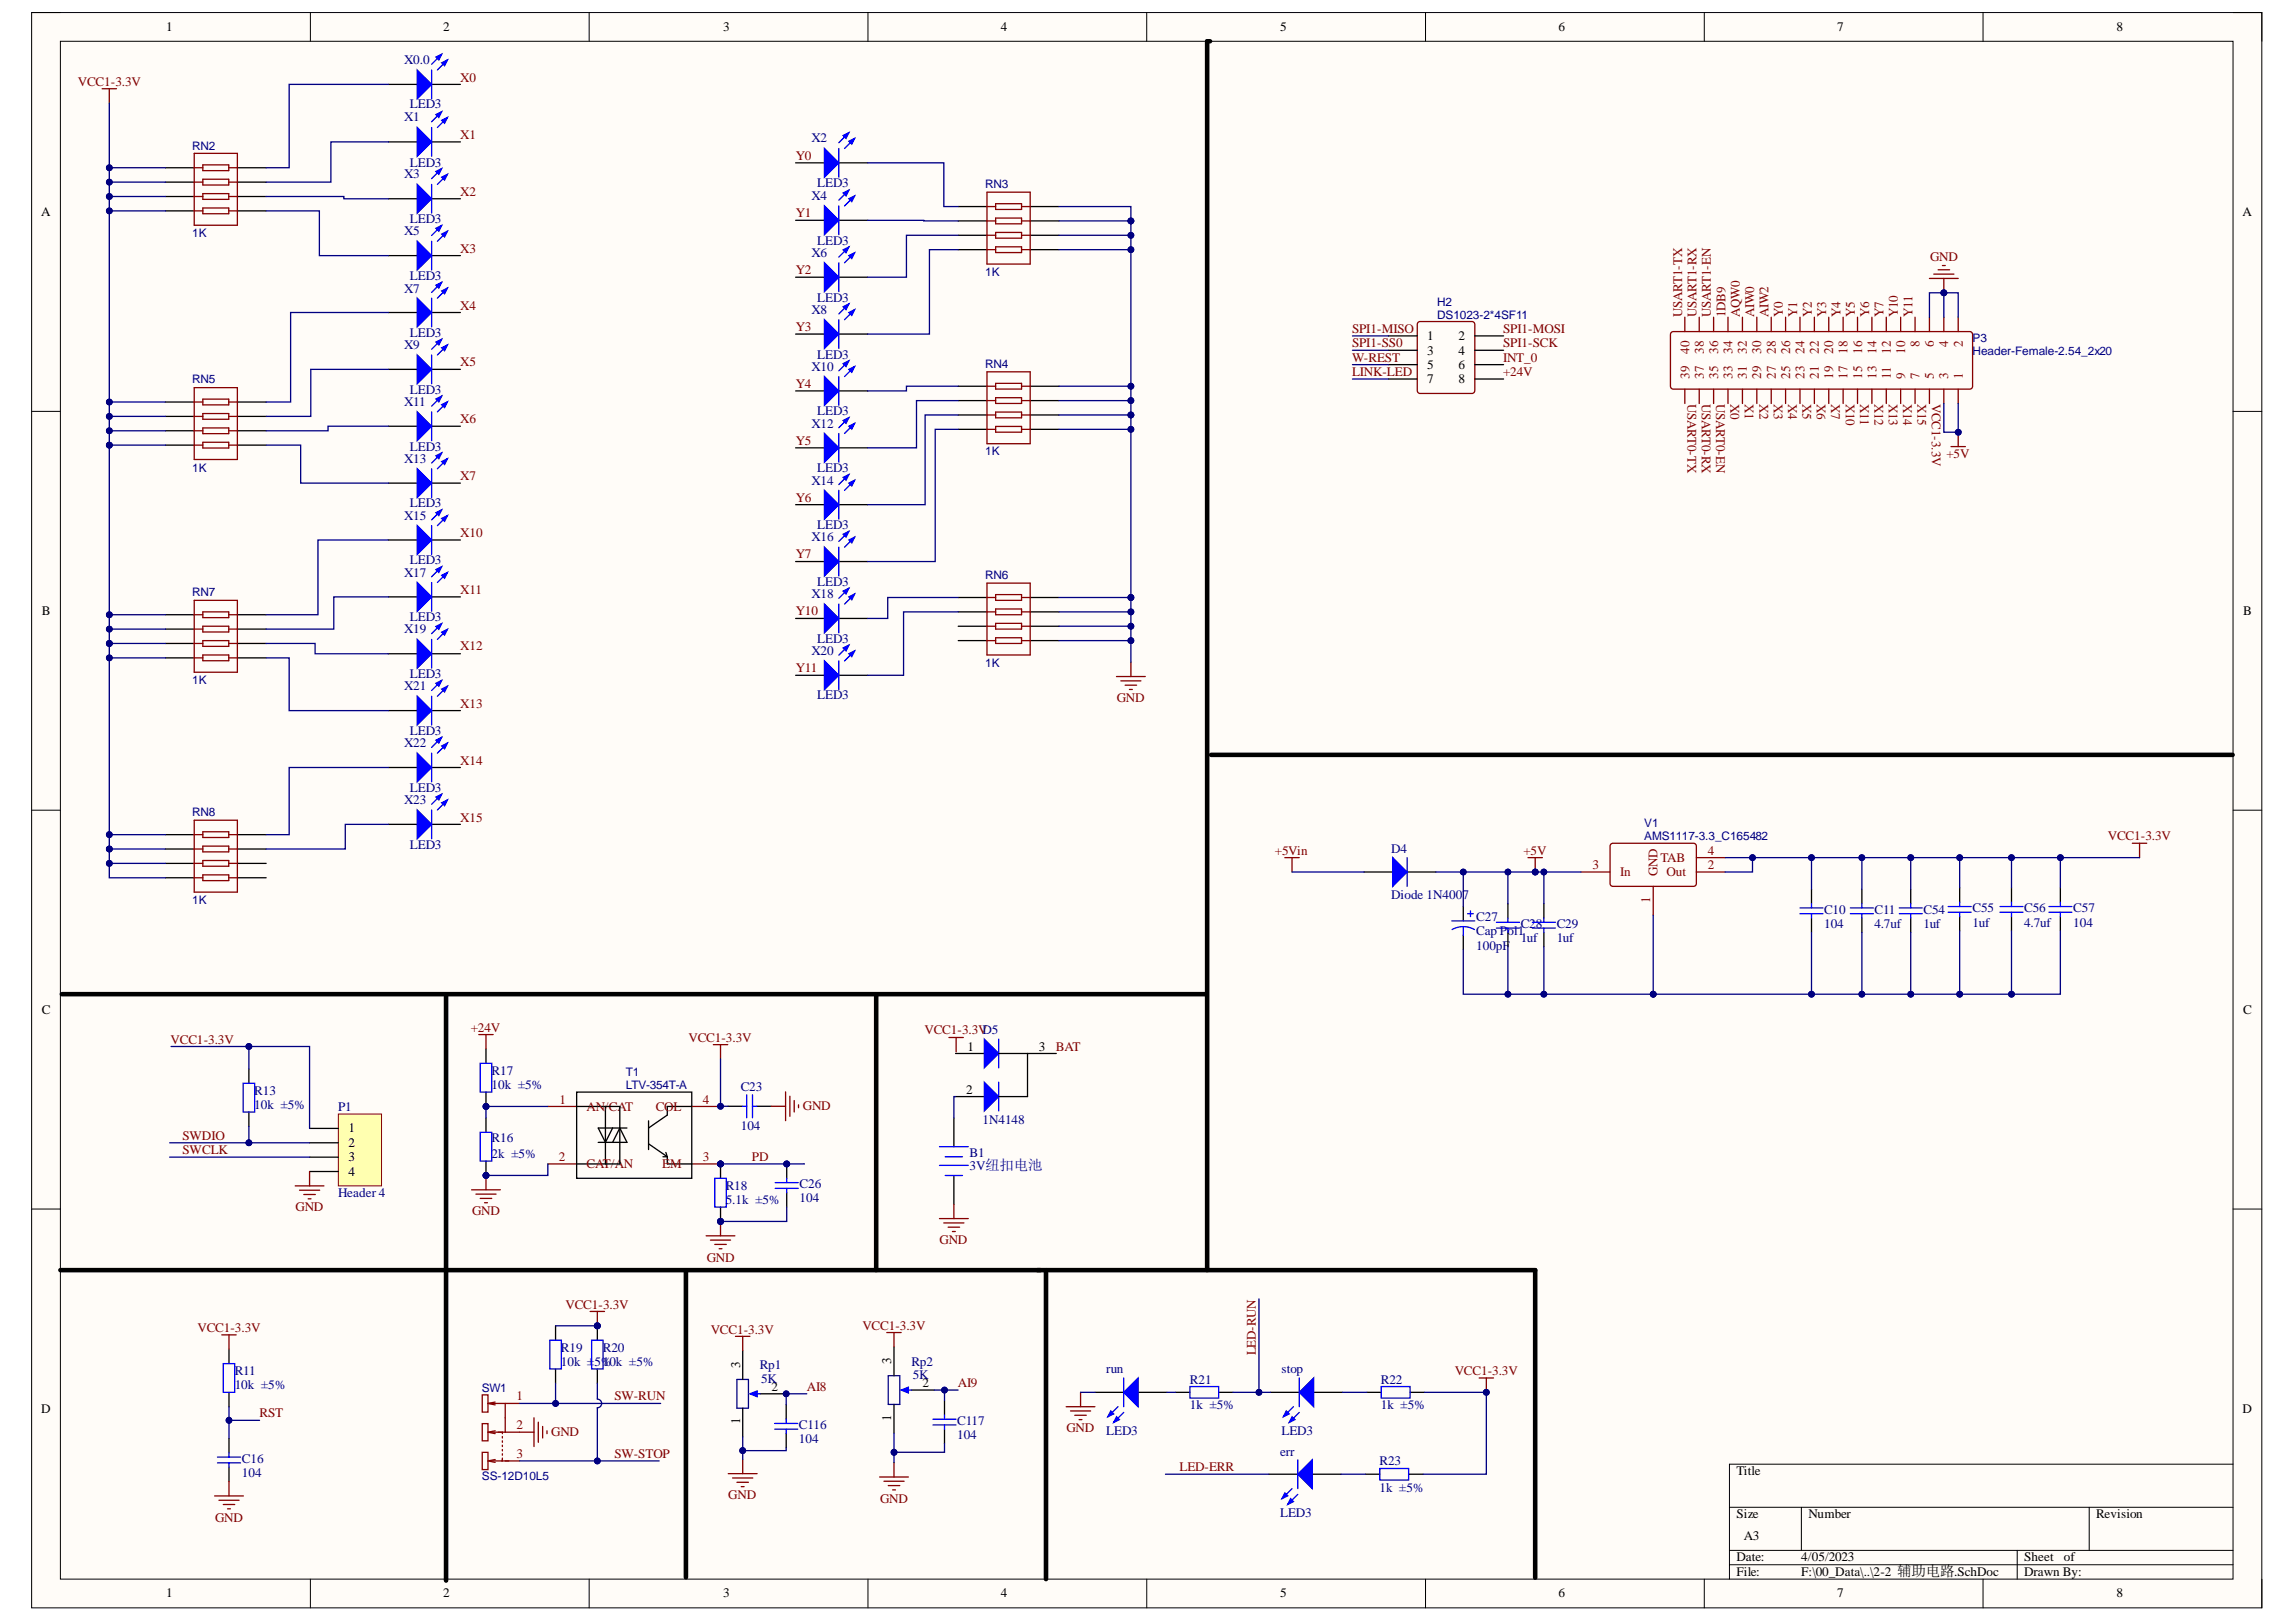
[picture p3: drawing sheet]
<svg xmlns="http://www.w3.org/2000/svg" width="297mm" height="210mm" viewBox="0 0 297 210" stroke-linecap="round" stroke-linejoin="round" font-family="sans-serif">
<defs><g id="words">
<g font-size="1.7">
<text x="21.5" y="4.1">1</text>
<text x="57.3" y="4.1">2</text>
<text x="93.5" y="4.1">3</text>
<text x="129.5" y="4.1">4</text>
<text x="165.6" y="4.1">5</text>
<text x="201.6" y="4.1">6</text>
<text x="237.7" y="4.1">7</text>
<text x="273.8" y="4.1">8</text>
<text x="5.3" y="28">A</text>
<text x="290.1" y="28">A</text>
<text x="184.6" y="44">1</text>
<text x="184.6" y="45.9">3</text>
<text x="184.6" y="47.7">5</text>
<text x="188.7" y="44">2</text>
<text x="188.7" y="45.9">4</text>
<text x="188.7" y="47.7">6</text>
<text x="184.6" y="49.6">7</text>
<text x="188.7" y="49.6">8</text>
<text x="5.4" y="79.6">B</text>
<text x="290.2" y="79.6">B</text>
<text x="5.4" y="131.2">C</text>
<text x="290.2" y="131.2">C</text>
<text x="125.2" y="136">1</text>
<text x="134.4" y="136">3</text>
<text x="125" y="141.6">2</text>
<text x="45.1" y="146.5">1</text>
<text x="45.1" y="148.4">2</text>
<text x="45.1" y="150.3">3</text>
<text x="45.1" y="152.1">4</text>
<text x="95.7" y="177.1" transform="rotate(-90 95.7 177.1)">3</text>
<text x="115.3" y="176.5" transform="rotate(-90 115.3 176.5)">3</text>
<text x="119.3" y="179.5">2</text>
<text x="5.3" y="182.8">D</text>
<text x="95.7" y="184.3" transform="rotate(-90 95.7 184.3)">1</text>
<text x="99.8" y="180">2</text>
<text x="115.3" y="183.9" transform="rotate(-90 115.3 183.9)">1</text>
<text x="290.1" y="182.8">D</text>
<text x="224.7" y="190.9">Title</text>
<text x="224.7" y="196.5">Size</text>
<text x="234" y="196.5">Number</text>
<text x="271.2" y="196.5">Revision</text>
<text x="224.7" y="202.1">Date:</text>
<text x="224.7" y="203.9">File:</text>
<text x="225.6" y="199.3">A3</text>
<text x="233" y="202.1">4/05/2023</text>
<text x="233" y="203.9">F:\00_Data\..\2-2 辅助电路.SchDoc</text>
<text x="261.9" y="202.1">Sheet</text>
<text x="261.9" y="203.9">Drawn By:</text>
<text x="267" y="202.1">of</text>
<text x="21.5" y="206.7">1</text>
<text x="57.3" y="206.7">2</text>
<text x="93.5" y="206.7">3</text>
<text x="129.5" y="206.7">4</text>
<text x="165.6" y="206.7">5</text>
<text x="201.6" y="206.7">6</text>
<text x="237.7" y="206.7">7</text>
<text x="273.8" y="206.7">8</text>
</g>
<g font-size="1.7" fill="#800000">
<text x="10.1" y="11.1">VCC1-3.3V</text>
<text x="59.5" y="10.6">X0</text>
<text x="59.5" y="18">X1</text>
<text x="102.9" y="20.7">Y0</text>
<text x="59.5" y="25.4">X2</text>
<text x="102.9" y="28.1">Y1</text>
<text x="59.5" y="32.7">X3</text>
<text x="102.9" y="35.5">Y2</text>
<text x="249.7" y="33.8">GND</text>
<text x="59.5" y="40.1">X4</text>
<text x="217.6" y="41.1" transform="rotate(-90 217.6 41.1)">USART1-TX</text>
<text x="219.5" y="41.1" transform="rotate(-90 219.5 41.1)">USART1-RX</text>
<text x="221.4" y="41.1" transform="rotate(-90 221.4 41.1)">USART1-EN</text>
<text x="223.2" y="41.1" transform="rotate(-90 223.2 41.1)">1DB9</text>
<text x="225.1" y="41.1" transform="rotate(-90 225.1 41.1)">AQW0</text>
<text x="226.9" y="41.1" transform="rotate(-90 226.9 41.1)">AIW0</text>
<text x="228.8" y="41.1" transform="rotate(-90 228.8 41.1)">AIW2</text>
<text x="230.7" y="41.1" transform="rotate(-90 230.7 41.1)">Y0</text>
<text x="232.5" y="41.1" transform="rotate(-90 232.5 41.1)">Y1</text>
<text x="234.4" y="41.1" transform="rotate(-90 234.4 41.1)">Y2</text>
<text x="236.2" y="41.1" transform="rotate(-90 236.2 41.1)">Y3</text>
<text x="238.1" y="41.1" transform="rotate(-90 238.1 41.1)">Y4</text>
<text x="240" y="41.1" transform="rotate(-90 240 41.1)">Y5</text>
<text x="241.8" y="41.1" transform="rotate(-90 241.8 41.1)">Y6</text>
<text x="243.7" y="41.1" transform="rotate(-90 243.7 41.1)">Y7</text>
<text x="245.5" y="41.1" transform="rotate(-90 245.5 41.1)">Y10</text>
<text x="247.4" y="41.1" transform="rotate(-90 247.4 41.1)">Y11</text>
<text x="59.5" y="47.4">X5</text>
<text x="102.9" y="42.8">Y3</text>
<text x="174.9" y="43.1">SPI1-MISO</text>
<text x="174.9" y="45">SPI1-SS0</text>
<text x="174.9" y="46.8">W-REST</text>
<text x="194.5" y="43.1">SPI1-MOSI</text>
<text x="194.5" y="45">SPI1-SCK</text>
<text x="194.5" y="46.8">INT_0</text>
<text x="102.9" y="50.2">Y4</text>
<text x="174.9" y="48.7">LINK-LED</text>
<text x="194.5" y="48.7">+24V</text>
<text x="218.3" y="52.2" transform="rotate(90 218.3 52.2)">USART0-TX</text>
<text x="220.2" y="52.2" transform="rotate(90 220.2 52.2)">USART0-RX</text>
<text x="222" y="52.2" transform="rotate(90 222 52.2)">USART0-EN</text>
<text x="223.9" y="52.2" transform="rotate(90 223.9 52.2)">X0</text>
<text x="225.8" y="52.2" transform="rotate(90 225.8 52.2)">X1</text>
<text x="227.6" y="52.2" transform="rotate(90 227.6 52.2)">X2</text>
<text x="229.5" y="52.2" transform="rotate(90 229.5 52.2)">X3</text>
<text x="231.3" y="52.2" transform="rotate(90 231.3 52.2)">X4</text>
<text x="233.2" y="52.2" transform="rotate(90 233.2 52.2)">X5</text>
<text x="235.1" y="52.2" transform="rotate(90 235.1 52.2)">X6</text>
<text x="236.9" y="52.2" transform="rotate(90 236.9 52.2)">X7</text>
<text x="238.8" y="52.2" transform="rotate(90 238.8 52.2)">X10</text>
<text x="240.6" y="52.2" transform="rotate(90 240.6 52.2)">X11</text>
<text x="242.5" y="52.2" transform="rotate(90 242.5 52.2)">X12</text>
<text x="244.4" y="52.2" transform="rotate(90 244.4 52.2)">X13</text>
<text x="246.2" y="52.2" transform="rotate(90 246.2 52.2)">X14</text>
<text x="248.1" y="52.2" transform="rotate(90 248.1 52.2)">X15</text>
<text x="249.9" y="52.2" transform="rotate(90 249.9 52.2)">VCC1-3.3V</text>
<text x="59.5" y="54.8">X6</text>
<text x="102.9" y="57.6">Y5</text>
<text x="251.8" y="59.2">+5V</text>
<text x="59.5" y="62.1">X7</text>
<text x="102.9" y="64.9">Y6</text>
<text x="59.5" y="69.5">X10</text>
<text x="59.5" y="76.8">X11</text>
<text x="102.9" y="72.3">Y7</text>
<text x="102.9" y="79.6">Y10</text>
<text x="59.5" y="84.2">X12</text>
<text x="102.9" y="87">Y11</text>
<text x="59.5" y="91.6">X13</text>
<text x="144.5" y="90.9">GND</text>
<text x="59.5" y="99">X14</text>
<text x="59.5" y="106.3">X15</text>
<text x="164.9" y="110.6">+5Vin</text>
<text x="197.1" y="110.6">+5V</text>
<text x="272.7" y="108.8">VCC1-3.3V</text>
<text x="22.1" y="135.1">VCC1-3.3V</text>
<text x="60.9" y="133.5">+24V</text>
<text x="89.1" y="134.8">VCC1-3.3V</text>
<text x="119.6" y="133.9">VCC1-3.3VD5</text>
<text x="136.6" y="136">BAT</text>
<text x="103.9" y="143.7">GND</text>
<text x="23.6" y="147.5">SWDIO</text>
<text x="23.6" y="149.3">SWCLK</text>
<text x="97.3" y="150.3">PD</text>
<text x="38.2" y="156.8">GND</text>
<text x="61.1" y="157.3">GND</text>
<text x="121.5" y="161">GND</text>
<text x="91.4" y="163.3">GND</text>
<text x="25.5" y="172.3">VCC1-3.3V</text>
<text x="73.2" y="169.4">VCC1-3.3V</text>
<text x="91.9" y="172.6">VCC1-3.3V</text>
<text x="111.6" y="172.1">VCC1-3.3V</text>
<text x="123.9" y="179.5">AI9</text>
<text x="162.5" y="175.4" transform="rotate(-90 162.5 175.4)">LED-RUN</text>
<text x="188.2" y="177.9">VCC1-3.3V</text>
<text x="33.6" y="183.4">RST</text>
<text x="71.3" y="185.8">GND</text>
<text x="79.5" y="181.2">SW-RUN</text>
<text x="104.4" y="180">AI8</text>
<text x="138" y="185.3">GND</text>
<text x="79.5" y="188.6">SW-STOP</text>
<text x="152.6" y="190.4">LED-ERR</text>
<text x="27.8" y="196.9">GND</text>
<text x="94.2" y="194">GND</text>
<text x="113.8" y="194.5">GND</text>
</g>
<g font-size="1.7" fill="#000080">
<text x="52.3" y="8.3">X0.0</text>
<text x="52.3" y="15.7">X1</text>
<text x="53" y="14">LED3</text>
<text x="52.3" y="23.1">X3</text>
<text x="53" y="21.5">LED3</text>
<text x="105" y="18.4">X2</text>
<text x="53" y="28.9">LED3</text>
<text x="105" y="25.9">X4</text>
<text x="105.7" y="24.3">LED3</text>
<text x="52.3" y="30.4">X5</text>
<text x="105" y="33.2">X6</text>
<text x="105.7" y="31.7">LED3</text>
<text x="52.3" y="37.9">X7</text>
<text x="53" y="36.3">LED3</text>
<text x="105" y="40.6">X8</text>
<text x="105.7" y="39">LED3</text>
<text x="52.3" y="45.2">X9</text>
<text x="53" y="43.6">LED3</text>
<text x="105.7" y="46.4">LED3</text>
<text x="52.3" y="52.6">X11</text>
<text x="53" y="51">LED3</text>
<text x="105" y="48">X10</text>
<text x="105.7" y="53.7">LED3</text>
<text x="52.3" y="59.9">X13</text>
<text x="53" y="58.3">LED3</text>
<text x="105" y="55.4">X12</text>
<text x="53" y="65.7">LED3</text>
<text x="105" y="62.7">X14</text>
<text x="105.7" y="61.1">LED3</text>
<text x="52.3" y="67.3">X15</text>
<text x="105" y="70.1">X16</text>
<text x="105.7" y="68.5">LED3</text>
<text x="52.3" y="74.6">X17</text>
<text x="53" y="73">LED3</text>
<text x="105" y="77.4">X18</text>
<text x="105.7" y="75.8">LED3</text>
<text x="52.3" y="82">X19</text>
<text x="53" y="80.4">LED3</text>
<text x="105.7" y="83.2">LED3</text>
<text x="52.3" y="89.3">X21</text>
<text x="53" y="87.7">LED3</text>
<text x="105" y="84.8">X20</text>
<text x="53" y="95.1">LED3</text>
<text x="105.7" y="90.5">LED3</text>
<text x="52.3" y="96.7">X22</text>
<text x="52.3" y="104">X23</text>
<text x="53" y="102.4">LED3</text>
<text x="53" y="109.9">LED3</text>
<text x="180" y="110.4">D4</text>
<text x="180" y="116.4">Diode 1N4007</text>
<text x="191" y="119.2">C27</text>
<text x="236" y="118.2">C10</text>
<text x="242.5" y="118.2">C11</text>
<text x="248.8" y="118.2">C54</text>
<text x="255.2" y="118.1">C55</text>
<text x="255.2" y="119.9">1uf</text>
<text x="261.9" y="118.1">C56</text>
<text x="261.9" y="119.9">4.7uf</text>
<text x="268.2" y="118.1">C57</text>
<text x="268.2" y="119.9">104</text>
<text x="191" y="122.9">100pF</text>
<text x="191" y="121">Cap Pol1</text>
<text x="196.7" y="120.1">C28</text>
<text x="196.7" y="122">1uf</text>
<text x="201.4" y="120.1">C29</text>
<text x="201.4" y="122">1uf</text>
<text x="236" y="120.1">104</text>
<text x="242.5" y="120.1">4.7uf</text>
<text x="248.8" y="120.1">1uf</text>
<text x="32.9" y="141.6">R13</text>
<text x="32.9" y="143.5">10k ±5%</text>
<text x="43.7" y="143.8">P1</text>
<text x="63.6" y="139.1">R17</text>
<text x="63.6" y="141">10k ±5%</text>
<text x="95.8" y="141.1">C23</text>
<text x="63.6" y="147.8">R16</text>
<text x="63.6" y="149.8">2k ±5%</text>
<text x="95.8" y="146.3">104</text>
<text x="125.4" y="149.7">B1</text>
<text x="127.1" y="145.4">1N4148</text>
<text x="43.7" y="154.9">Header 4</text>
<text x="93.9" y="154">R18</text>
<text x="93.9" y="155.8">5.1k ±5%</text>
<text x="103.4" y="153.7">C26</text>
<text x="103.4" y="155.6">104</text>
<text x="125.4" y="151.4">3V纽扣电池</text>
<text x="30.4" y="177.9">R11</text>
<text x="30.4" y="179.8">10k ±5%</text>
<text x="72.6" y="174.9">R19</text>
<text x="72.6" y="176.8">10k ±</text>
<text x="76.9" y="176.8">5%</text>
<text x="78" y="174.9">R20</text>
<text x="78" y="176.8">10k ±5%</text>
<text x="98.3" y="177.1">Rp1</text>
<text x="98.5" y="178.9">5K</text>
<text x="117.9" y="176.7">Rp2</text>
<text x="118.1" y="178.4">5K</text>
<text x="143.1" y="177.7">run</text>
<text x="153.9" y="179.1">R21</text>
<text x="165.8" y="177.7">stop</text>
<text x="178.6" y="179.1">R22</text>
<text x="103.4" y="184.9">C116</text>
<text x="123.8" y="184.4">C117</text>
<text x="143.1" y="185.8">LED3</text>
<text x="153.9" y="182.4">1k ±5%</text>
<text x="165.8" y="185.8">LED3</text>
<text x="178.6" y="182.4">1k ±5%</text>
<text x="31.3" y="189.3">C16</text>
<text x="31.3" y="191.2">104</text>
<text x="103.4" y="186.8">104</text>
<text x="123.8" y="186.3">104</text>
<text x="165.6" y="188.4">err</text>
<text x="178.5" y="189.6">R23</text>
<text x="165.6" y="196.3">LED3</text>
<text x="178.5" y="193">1k ±5%</text>
</g>
<g font-size="1.7" fill="#800">
<text x="218.6" y="45.8" transform="rotate(-90 218.6 45.8)">40</text>
<text x="220.4" y="45.8" transform="rotate(-90 220.4 45.8)">38</text>
<text x="222.3" y="45.8" transform="rotate(-90 222.3 45.8)">36</text>
<text x="224.1" y="45.8" transform="rotate(-90 224.1 45.8)">34</text>
<text x="226" y="45.8" transform="rotate(-90 226 45.8)">32</text>
<text x="227.9" y="45.8" transform="rotate(-90 227.9 45.8)">30</text>
<text x="229.7" y="45.8" transform="rotate(-90 229.7 45.8)">28</text>
<text x="231.6" y="45.8" transform="rotate(-90 231.6 45.8)">26</text>
<text x="233.5" y="45.8" transform="rotate(-90 233.5 45.8)">24</text>
<text x="235.3" y="45.8" transform="rotate(-90 235.3 45.8)">22</text>
<text x="237.2" y="45.8" transform="rotate(-90 237.2 45.8)">20</text>
<text x="239" y="45.8" transform="rotate(-90 239 45.8)">18</text>
<text x="240.9" y="45.8" transform="rotate(-90 240.9 45.8)">16</text>
<text x="242.8" y="45.8" transform="rotate(-90 242.8 45.8)">14</text>
<text x="244.6" y="45.8" transform="rotate(-90 244.6 45.8)">12</text>
<text x="246.5" y="45.8" transform="rotate(-90 246.5 45.8)">10</text>
<text x="248.3" y="45" transform="rotate(-90 248.3 45)">8</text>
<text x="250.2" y="45" transform="rotate(-90 250.2 45)">6</text>
<text x="252.1" y="45" transform="rotate(-90 252.1 45)">4</text>
<text x="253.9" y="45" transform="rotate(-90 253.9 45)">2</text>
<text x="218.6" y="49" transform="rotate(-90 218.6 49)">39</text>
<text x="220.4" y="49" transform="rotate(-90 220.4 49)">37</text>
<text x="222.3" y="49" transform="rotate(-90 222.3 49)">35</text>
<text x="224.1" y="49" transform="rotate(-90 224.1 49)">33</text>
<text x="226" y="49" transform="rotate(-90 226 49)">31</text>
<text x="227.9" y="49" transform="rotate(-90 227.9 49)">29</text>
<text x="229.7" y="49" transform="rotate(-90 229.7 49)">27</text>
<text x="231.6" y="49" transform="rotate(-90 231.6 49)">25</text>
<text x="233.5" y="49" transform="rotate(-90 233.5 49)">23</text>
<text x="235.3" y="49" transform="rotate(-90 235.3 49)">21</text>
<text x="237.2" y="49" transform="rotate(-90 237.2 49)">19</text>
<text x="239" y="49" transform="rotate(-90 239 49)">17</text>
<text x="240.9" y="49" transform="rotate(-90 240.9 49)">15</text>
<text x="242.8" y="49" transform="rotate(-90 242.8 49)">13</text>
<text x="244.6" y="49" transform="rotate(-90 244.6 49)">11</text>
<text x="246.5" y="49" transform="rotate(-90 246.5 49)">9</text>
<text x="248.3" y="49" transform="rotate(-90 248.3 49)">7</text>
<text x="250.2" y="49" transform="rotate(-90 250.2 49)">5</text>
<text x="252.1" y="49" transform="rotate(-90 252.1 49)">3</text>
<text x="253.9" y="49" transform="rotate(-90 253.9 49)">1</text>
<text x="206" y="112.5">3</text>
<text x="209.6" y="113.4">In</text>
<text x="214.4" y="113.4" transform="rotate(-90 214.4 113.4)">GND</text>
<text x="214.8" y="111.6">TAB</text>
<text x="215.6" y="113.4">Out</text>
<text x="220.9" y="112.5">2</text>
<text x="220.9" y="110.6">4</text>
<text x="213.5" y="116.8" transform="rotate(-90 213.5 116.8)">1</text>
<text x="72.4" y="142.8">1</text>
<text x="75.9" y="143.8">AN/</text>
<text x="78.8" y="143.8">CAT</text>
<text x="84.8" y="143.8">COL</text>
<text x="90.9" y="142.8">4</text>
<text x="72.3" y="150.3">2</text>
<text x="75.9" y="151.2">CAT/AN</text>
<text x="85.7" y="151.2">EM</text>
<text x="90.9" y="150.3">3</text>
<text x="66.8" y="181.2">1</text>
<text x="66.8" y="184.9">2</text>
<text x="66.8" y="188.6">3</text>
</g>
<g font-size="1.5" fill="#000080">
<text x="24.9" y="19.4">RN2</text>
<text x="127.5" y="24.3">RN3</text>
<text x="24.9" y="30.7">1K</text>
<text x="127.5" y="35.7">1K</text>
<text x="185.9" y="39.6">H2</text>
<text x="185.9" y="41.2">DS1023-2*4SF11</text>
<text x="127.5" y="47.6">RN4</text>
<text x="255.2" y="44.3">P3</text>
<text x="255.2" y="45.9">Header-Female-2.54_2x20</text>
<text x="24.9" y="49.6">RN5</text>
<text x="127.5" y="58.9">1K</text>
<text x="24.9" y="61">1K</text>
<text x="24.9" y="77.2">RN7</text>
<text x="127.5" y="75">RN6</text>
<text x="24.9" y="88.5">1K</text>
<text x="127.5" y="86.3">1K</text>
<text x="24.9" y="105.6">RN8</text>
<text x="212.7" y="107.1">V1</text>
<text x="212.7" y="108.7">AMS1117-3.3_C165482</text>
<text x="24.9" y="117">1K</text>
<text x="80.9" y="139.3">T1</text>
<text x="80.9" y="141">LTV-354T-A</text>
<text x="62.3" y="180.2">SW1</text>
<text x="62.3" y="191.5">SS-12D10L5</text>
</g>
</g></defs>
<path d="M4.1 1.6h288.5v206.5h-288.5z" fill-rule="evenodd" fill="#fffcf8"/>
<path d="M4.1 1.6h288.5v206.5h-288.5z" fill="none" stroke="#000" stroke-width=".13"/>
<path d="M7.8 5.3h281.1v199.1h-281.1z" fill-rule="evenodd" fill="#fffcf8"/>
<g fill="none" stroke="#000" stroke-width=".13">
<path d="M4.1 1.6h3.7M7.8 5.3h281.1v199.1h-281.1zM40.2 1.6v3.7M76.2 1.6v3.7M112.3 1.6v3.7M148.4 1.6v3.7M184.4 1.6v3.7M220.5 1.6v3.7M256.6 1.6v3.7M288.9 1.6h3.7v3.7M4.1 53.2h3.7M288.9 53.2h3.7"/>
<path d="M4.1 104.8h3.7M288.9 104.8h3.7M4.1 156.5h3.7M288.9 156.5h3.7M223.7 195.1h65.2M233 195.1v5.5M270.3 195.1v5.5M288.9 189.5h-65.2v14.9M40.2 204.4v3.7M76.2 204.4v3.7M112.3 204.4v3.7M148.4 204.4v3.7"/>
<path d="M184.4 204.4v3.7M220.5 204.4v3.7M223.7 200.6h65.2M223.7 202.5h65.2M256.6 204.4v3.7M261 200.6v3.8M292.6 204.4v3.7"/>
</g>
<path d="M29.6 174.6v1.9M29.6 180.2v1.8M29.6 186.2v1.8M29.6 189.9v1.8" fill="none" stroke="#000" stroke-width=".17"/>
<path d="M28.9 176.5h1.5v3.7h-1.5zM28.1 189.3h3M28.1 188.6h3M29.6 188v.6M29.6 189.3v.6" fill="none" stroke="#00f" stroke-width=".17"/>
<path d="M28.7 172.7h1.9M29.6 172.7v1.9M27.8 193.6h3.7M28.3 194.1h2.6M28.9 194.7h1.5M29.4 195.3h.4M29.6 191.7v1.9" fill="none" stroke="#800000" stroke-width=".17"/>
<path d="M43.8 144.2h5.6v9.3h-5.6z" fill-rule="evenodd" fill="#ffffb0"/>
<path d="M43.8 144.2h5.6v9.3h-5.6z" fill="none" stroke="#800000" stroke-width=".13"/>
<path d="M32.2 138.3v1.9M32.2 143.9v1.9M40.1 146h3.7M40.1 147.9h3.7M40.1 149.7h3.7M40.1 151.6h3.7" fill="none" stroke="#000" stroke-width=".17"/>
<path d="M38.2 153.5h3.7M38.7 154h2.7M39.3 154.6h1.5M39.9 155.1h.3M40.1 151.6v1.9" fill="none" stroke="#800000" stroke-width=".17"/>
<path d="M31.5 140.2h1.4v3.7h-1.4z" fill="none" stroke="#00f" stroke-width=".17"/>
<circle cx="93.2" cy="150.6" r=".37" fill="#000080"/>
<circle cx="93.2" cy="150.6" r=".37" fill="none" stroke="#000080" stroke-width=".13"/>
<path d="M74.6 143.2h3.7v7.4h-3.7M83.9 145v3.8M83.9 148l2.4 1.7M85.8 149.7h.5M86.1 149.1l.2 .6M86.3 149.7v.9h3.2M89.5 143.2h-3.2v1.1l-2.4 1.7" fill="none" stroke="#000" stroke-width=".17"/>
<path d="M70.9 143.2h3.7M70.9 150.6h3.7M89.5 150.6h3.7" fill="none" stroke="#800" stroke-width=".17"/>
<circle cx="93.2" cy="150.6" r=".37" fill="#000080"/>
<circle cx="93.2" cy="150.6" r=".37" fill="none" stroke="#000080" stroke-width=".13"/>
<path d="M89.5 143.2h3.7" fill="none" stroke="#800" stroke-width=".17"/>
<path d="M74.6 141.3h14.9v11.2h-14.9zM77.4 147.8h3.7l-.9-1.8-.9 1.8M78.3 143.2h1.9v7.4h-1.9M79.3 146l-1 1.8-.9-1.8h3.7" fill="none" stroke="#000" stroke-width=".17"/>
<circle cx="62.9" cy="152.1" r=".37" fill="#000080"/>
<circle cx="62.9" cy="152.1" r=".37" fill="none" stroke="#000080" stroke-width=".13"/>
<path d="M62.9 144.7v1.8M62.9 150.3v1.8" fill="none" stroke="#000" stroke-width=".17"/>
<circle cx="62.9" cy="152.1" r=".37" fill="#000080"/>
<circle cx="62.9" cy="152.1" r=".37" fill="none" stroke="#000080" stroke-width=".13"/>
<path d="M62.1 146.5h1.5v3.8h-1.5z" fill="none" stroke="#00f" stroke-width=".17"/>
<path d="M92.3 135.2h1.8M93.2 135.2v1.8" fill="none" stroke="#800000" stroke-width=".17"/>
<circle cx="93.2" cy="158.1" r=".37" fill="#000080"/>
<circle cx="93.2" cy="158.1" r=".37" fill="none" stroke="#000080" stroke-width=".13"/>
<circle cx="93.2" cy="150.6" r=".37" fill="#000080"/>
<circle cx="93.2" cy="150.6" r=".37" fill="none" stroke="#000080" stroke-width=".13"/>
<path d="M93.2 156.2v1.9" fill="none" stroke="#000" stroke-width=".17"/>
<circle cx="93.2" cy="158.1" r=".37" fill="#000080"/>
<circle cx="93.2" cy="158.1" r=".37" fill="none" stroke="#000080" stroke-width=".13"/>
<path d="M93.2 150.6v1.9" fill="none" stroke="#000" stroke-width=".17"/>
<circle cx="93.2" cy="150.6" r=".37" fill="#000080"/>
<circle cx="93.2" cy="150.6" r=".37" fill="none" stroke="#000080" stroke-width=".13"/>
<path d="M92.5 152.5h1.5v3.7h-1.5z" fill="none" stroke="#00f" stroke-width=".17"/>
<path d="M91.4 159.9h3.7M93.2 158.1v1.8M91.9 160.5h2.6M92.5 161h1.5M93 161.6h.4" fill="none" stroke="#800000" stroke-width=".17"/>
<circle cx="93.2" cy="158.1" r=".37" fill="#000080"/>
<circle cx="93.2" cy="158.1" r=".37" fill="none" stroke="#000080" stroke-width=".13"/>
<g fill="none" stroke="#800" stroke-width=".17">
<path d="M62.4 180.5h.7v2.2h-.7zM62.4 184.2h.7v2.3h-.7zM62.4 187.9h.7v2.3h-.7zM63.1 181.6h4.1M63.1 181.6l1 .2M63.5 185.3h3.7M63.5 189.1h3.7M64.1 181.4l-1 .2M64.1 185.2l-1 .1 1 .2M64.1 188.9l-1 .2 1 .1M65 185.3v.2M65 185.9v.2"/>
<path d="M65 186.5v.1M65 187v.2M65 187.6v.2M65 188.1v.2M65 188.7v.4M65.4 181.6v3.7"/>
</g>
<path d="M71.9 171.6v1.8M71.9 177.2v1.8" fill="none" stroke="#000" stroke-width=".17"/>
<path d="M71.1 173.4h1.5v3.8h-1.5z" fill="none" stroke="#00f" stroke-width=".17"/>
<circle cx="77.3" cy="171.6" r=".37" fill="#000080"/>
<circle cx="77.3" cy="171.6" r=".37" fill="none" stroke="#000080" stroke-width=".13"/>
<path d="M77.3 171.6v1.8M77.3 177.2v1.8" fill="none" stroke="#000" stroke-width=".17"/>
<circle cx="77.3" cy="171.6" r=".37" fill="#000080"/>
<circle cx="77.3" cy="171.6" r=".37" fill="none" stroke="#000080" stroke-width=".13"/>
<path d="M76.5 173.4h1.5v3.8h-1.5z" fill="none" stroke="#00f" stroke-width=".17"/>
<path d="M76.3 169.7h1.9M77.3 169.7v1.9" fill="none" stroke="#800000" stroke-width=".17"/>
<circle cx="77.3" cy="171.6" r=".37" fill="#000080"/>
<circle cx="77.3" cy="171.6" r=".37" fill="none" stroke="#000080" stroke-width=".13"/>
<path d="M122.8 134.3h1.8M123.7 134.3v1.8M67.2 185.3h1.9M69.1 183.5v3.7M69.6 184v2.6M70.2 184.6v1.5M70.8 185.2v.3" fill="none" stroke="#800000" stroke-width=".17"/>
<path d="M123.6 136.3h3.7M132.9 136.3h3.8M123.4 144.7v3.7M123.4 152.1v3.7" fill="none" stroke="#000" stroke-width=".17"/>
<path d="M121.5 150.8h3.8M121.5 148.4h3.8M122.3 149.7h2.2M122.3 152.1h2.2" fill="none" stroke="#00f" stroke-width=".17"/>
<path d="M127.3 134.5l1.9 1.8-1.9 1.9z" fill="#00f"/>
<path d="M127.3 134.5l1.9 1.8-1.9 1.9zM129.2 134.5v3.7" fill="none" stroke="#00f" stroke-width=".17"/>
<path d="M123.6 141.9h3.7" fill="none" stroke="#000" stroke-width=".17"/>
<path d="M127.3 140l1.9 1.9-1.9 1.9z" fill="#00f"/>
<path d="M127.3 140l1.9 1.9-1.9 1.9zM129.2 140v3.8" fill="none" stroke="#00f" stroke-width=".17"/>
<path d="M129.2 136.3h3.7v5.6h-3.7M96.1 174.8v3.7M96.1 182.2v3.8M98.3 180.4h3" fill="none" stroke="#000" stroke-width=".17"/>
<path d="M121.5 157.7h3.8M122.1 158.3h2.6M122.7 158.8h1.4M123.2 159.4h.4M123.4 155.8v1.9" fill="none" stroke="#800000" stroke-width=".17"/>
<path d="M95.3 178.5h1.5v3.7h-1.5z" fill="none" stroke="#0c0087" stroke-width=".17"/>
<path d="M97 180.4l.9-.4v.7z" fill="#00f"/>
<path d="M97 180.4l.9-.4v.7zM97.4 180.4h.9" fill="none" stroke="#00f" stroke-width=".17"/>
<path d="M95.1 172.9h1.9M96.1 172.9v1.9M94.2 190.7h3.7M94.8 191.3h2.6M95.3 191.8h1.5M95.9 192.4h.4M96.1 188.8v1.9" fill="none" stroke="#800000" stroke-width=".17"/>
<circle cx="62.9" cy="143.2" r=".37" fill="#000080"/>
<circle cx="62.9" cy="143.2" r=".37" fill="none" stroke="#000080" stroke-width=".13"/>
<path d="M62.9 141.3v1.9" fill="none" stroke="#000" stroke-width=".17"/>
<circle cx="62.9" cy="143.2" r=".37" fill="#000080"/>
<circle cx="62.9" cy="143.2" r=".37" fill="none" stroke="#000080" stroke-width=".13"/>
<path d="M62.9 135.7v1.9" fill="none" stroke="#000" stroke-width=".17"/>
<path d="M62.1 137.6h1.5v3.7h-1.5z" fill="none" stroke="#00f" stroke-width=".17"/>
<path d="M61.9 133.9h1.9M62.9 133.9v1.8M61 154h3.7M61.6 154.5h2.6M62.1 155.1h1.5M62.7 155.6h.4M62.9 152.1v1.9" fill="none" stroke="#800000" stroke-width=".17"/>
<circle cx="62.9" cy="152.1" r=".37" fill="#000080"/>
<circle cx="62.9" cy="152.1" r=".37" fill="none" stroke="#000080" stroke-width=".13"/>
<path d="M94.2 143.2h1.8M97.9 143.2h1.9M141.7 180.2h3.7M147.2 180.2h3.8" fill="none" stroke="#000" stroke-width=".17"/>
<path d="M96 143.2h.6M96.6 141.7v2.9M97.4 141.7v2.9M97.4 143.2h.5" fill="none" stroke="#00f" stroke-width=".17"/>
<path d="M99.8 143.2h1.8M101.6 141.3v3.7M102.2 141.9v2.6M102.7 142.4v1.5M103.3 143v.4" fill="none" stroke="#800000" stroke-width=".17"/>
<path d="M145.4 180.2l1.8-1.9v3.7z" fill="#00f"/>
<path d="M144.6 182l-1.3 1.3M145.4 180.2l1.8-1.9v3.7zM145.4 182.8l-1.3 1.3" fill="none" stroke="#00f" stroke-width=".17"/>
<path d="M143.7 182.6l.4 .4-.8 .3z" fill="#00f"/>
<path d="M143.7 182.6l.4 .4-.8 .3z" fill="none" stroke="#00f" stroke-width=".17"/>
<path d="M144.4 183.3l.4 .4-.7 .4z" fill="#00f"/>
<path d="M145.4 178.3v3.7M144.4 183.3l.4 .4-.7 .4z" fill="none" stroke="#00f" stroke-width=".17"/>
<path d="M164.4 180.2h3.7M169.9 180.2h3.8" fill="none" stroke="#000" stroke-width=".17"/>
<path d="M168.1 180.2l1.8-1.9v3.7z" fill="#00f"/>
<path d="M167.3 182l-1.3 1.3M168.1 180.2l1.8-1.9v3.7zM168.1 182.8l-1.3 1.3" fill="none" stroke="#00f" stroke-width=".17"/>
<path d="M166.4 182.6l.4 .4-.8 .3z" fill="#00f"/>
<path d="M166.4 182.6l.4 .4-.8 .3z" fill="none" stroke="#00f" stroke-width=".17"/>
<path d="M167.2 183.3l.3 .4-.7 .4z" fill="#00f"/>
<path d="M168.1 178.3v3.7M167.2 183.3l.3 .4-.7 .4z" fill="none" stroke="#00f" stroke-width=".17"/>
<path d="M191.4 178.3h1.8M192.3 178.3v1.9M137.9 182h3.8M138.5 182.6h2.6M139 183.2h1.5M139.6 183.7h.4M139.8 180.2v1.8" fill="none" stroke="#800000" stroke-width=".17"/>
<circle cx="192.3" cy="180.2" r=".38" fill="#000080"/>
<circle cx="192.3" cy="180.2" r=".38" fill="none" stroke="#000080" stroke-width=".13"/>
<path d="M152.1 180.2h1.8M157.7 180.2h1.8M164.2 190.8h3.7M169.8 190.8h3.7M176.8 180.2h1.9M182.4 180.2h1.9" fill="none" stroke="#000" stroke-width=".17"/>
<path d="M153.9 179.4h3.8v1.5h-3.8zM178.7 179.4h3.7v1.5h-3.7z" fill="none" stroke="#00f" stroke-width=".17"/>
<path d="M167.9 190.8l1.9-1.9v3.7z" fill="#00f"/>
<path d="M167.2 192.6l-1.3 1.3M167.9 190.8l1.9-1.9v3.7zM167.9 193.4l-1.3 1.3" fill="none" stroke="#00f" stroke-width=".17"/>
<path d="M166.2 193.2l.4 .4-.7 .3z" fill="#00f"/>
<path d="M166.2 193.2l.4 .4-.7 .3z" fill="none" stroke="#00f" stroke-width=".17"/>
<path d="M167 193.9l.3 .4-.7 .4z" fill="#00f"/>
<path d="M167 193.9l.3 .4-.7 .4zM167.9 188.9v3.7M178.5 190h3.7v1.5h-3.7z" fill="none" stroke="#00f" stroke-width=".17"/>
<path d="M176.7 190.8h1.8M182.2 190.8h1.9" fill="none" stroke="#000" stroke-width=".17"/>
<path d="M156.5 5.3h-.3v159.1M156.7 97.7h132.1M8 128.7h148M57.7 128.7v75.8M7.8 164.4h190.8v39.8M135.3 164.4v40" fill="none" stroke="#000" stroke-width=".59"/>
<circle cx="101.8" cy="150.6" r=".37" fill="#000080"/>
<circle cx="101.8" cy="150.6" r=".37" fill="none" stroke="#000080" stroke-width=".13"/>
<path d="M101.8 150.6v1.9M101.8 154.3v1.9" fill="none" stroke="#000" stroke-width=".17"/>
<circle cx="101.8" cy="150.6" r=".37" fill="#000080"/>
<circle cx="101.8" cy="150.6" r=".37" fill="none" stroke="#000080" stroke-width=".13"/>
<path d="M100.3 153h3M100.3 153.8h3M101.8 152.5v.5M101.8 153.8v.5" fill="none" stroke="#00f" stroke-width=".17"/>
<path d="M114.9 178h1.5v3.7h-1.5z" fill="none" stroke="#0c0087" stroke-width=".17"/>
<path d="M115.7 174.3v3.7M117.9 179.9h3M115.7 181.7v3.8" fill="none" stroke="#000" stroke-width=".17"/>
<path d="M116.6 179.9l.9-.4v.8z" fill="#00f"/>
<path d="M116.6 179.9l.9-.4v.8zM117 179.9h.9M100.2 184.2h3M100.2 184.9h3M101.7 183.6v.6M101.7 184.9v.6M120.7 183.7h3M120.7 184.4h3M122.2 183.1v.6M122.2 184.4v.6" fill="none" stroke="#00f" stroke-width=".17"/>
<path d="M114.7 172.4h1.9M115.7 172.5v1.8M113.8 191.1h3.7M114.4 191.7h2.6M114.9 192.2h1.5M115.5 192.8h.3M115.7 189.3v1.8" fill="none" stroke="#800000" stroke-width=".17"/>
<g fill="none" stroke="#000" stroke-width=".17">
<path d="M50.3 10.9h3.7M55.8 10.9h3.8M21.4 27.3h3.7M21.4 25.4h3.7M21.4 23.6h3.7M21.4 21.7h3.7M30.7 27.3h3.7M30.7 25.4h3.7M30.7 23.6h3.7M30.7 21.7h3.7M101.7 181.8v1.8M101.7 185.5v1.9"/>
<path d="M122.2 181.2v1.9M122.2 185v1.8"/>
</g>
<path d="M88.7 164.5v39.6" fill="none" stroke="#000" stroke-width=".59"/>
<g fill="none" stroke="#800" stroke-width=".17">
<path d="M25.1 19.8h5.6v9.3h-5.6zM25.1 21.7h1.1M25.1 27.3h1.1M25.1 23.6h1.1M25.1 25.4h1.1M26.2 26.9h3.4v.8h-3.4zM26.2 21.3h3.4v.8h-3.4zM26.2 23.2h3.4v.7h-3.4zM26.2 25.1h3.4v.7h-3.4zM29.6 21.7h1.1M29.6 27.3h1.1M29.6 23.6h1.1"/>
<path d="M29.6 25.4h1.1"/>
</g>
<path d="M54 9.1l1.8 1.8-1.8 1.9z" fill="#00f"/>
<path d="M54 9.1l1.8 1.8-1.8 1.9zM57.1 7l-1.3 1.3M57.9 7.8l-1.3 1.3" fill="none" stroke="#00f" stroke-width=".17"/>
<path d="M57.1 8.1l.8-.3-.4 .7z" fill="#00f"/>
<path d="M57.1 8.1l.8-.3-.4 .7z" fill="none" stroke="#00f" stroke-width=".17"/>
<path d="M56.4 7.4l.7-.4-.3 .8z" fill="#00f"/>
<path d="M55.8 9.1v3.7M56.4 7.4l.7-.4-.3 .8z" fill="none" stroke="#00f" stroke-width=".17"/>
<path d="M50.3 18.4h3.7M55.8 18.4h3.8M21.4 57.6h3.7M21.4 55.7h3.7M21.4 53.9h3.7M21.4 52h3.7M30.7 57.6h3.7M30.7 55.7h3.7M30.7 53.9h3.7M30.7 52h3.7" fill="none" stroke="#000" stroke-width=".17"/>
<g fill="none" stroke="#800" stroke-width=".17">
<path d="M25.1 52h1.1M25.1 50.2h5.6v9.3h-5.6zM25.1 57.6h1.1M25.1 53.9h1.1M25.1 55.7h1.1M26.2 57.2h3.4v.8h-3.4zM26.2 51.7h3.4v.7h-3.4zM26.2 53.5h3.4v.8h-3.4zM26.2 55.4h3.4v.7h-3.4zM29.6 52h1.1M29.6 57.6h1.1M29.6 53.9h1.1"/>
<path d="M29.6 55.7h1.1"/>
</g>
<path d="M54 16.5l1.8 1.9-1.8 1.8z" fill="#00f"/>
<path d="M54 16.5l1.8 1.9-1.8 1.8zM57.1 14.5l-1.3 1.3M57.9 15.2l-1.3 1.3" fill="none" stroke="#00f" stroke-width=".17"/>
<path d="M57.1 15.6l.8-.4-.4 .7z" fill="#00f"/>
<path d="M57.1 15.6l.8-.4-.4 .7z" fill="none" stroke="#00f" stroke-width=".17"/>
<path d="M56.4 14.8l.7-.3-.3 .7z" fill="#00f"/>
<path d="M55.8 16.5v3.7M56.4 14.8l.7-.3-.3 .7z" fill="none" stroke="#00f" stroke-width=".17"/>
<path d="M50.3 25.7h3.7M55.8 25.7h3.8" fill="none" stroke="#000" stroke-width=".17"/>
<path d="M54 23.9l1.8 1.8-1.8 1.9z" fill="#00f"/>
<path d="M54 23.9l1.8 1.8-1.8 1.9zM57.1 21.8l-1.3 1.3M57.9 22.6l-1.3 1.3" fill="none" stroke="#00f" stroke-width=".17"/>
<path d="M57.1 22.9l.8-.3-.4 .7z" fill="#00f"/>
<path d="M57.1 22.9l.8-.3-.4 .7z" fill="none" stroke="#00f" stroke-width=".17"/>
<path d="M56.4 22.2l.7-.4-.3 .8z" fill="#00f"/>
<path d="M55.8 23.9v3.7M56.4 22.2l.7-.4-.3 .8z" fill="none" stroke="#00f" stroke-width=".17"/>
<path d="M50.3 33.1h3.7M55.8 33.1h3.8" fill="none" stroke="#000" stroke-width=".17"/>
<path d="M54 31.2l1.8 1.9-1.8 1.8z" fill="#00f"/>
<path d="M54 31.2l1.8 1.9-1.8 1.8zM57.1 29.2l-1.3 1.3M57.9 29.9l-1.3 1.3" fill="none" stroke="#00f" stroke-width=".17"/>
<path d="M57.1 30.3l.8-.4-.4 .8z" fill="#00f"/>
<path d="M57.1 30.3l.8-.4-.4 .8z" fill="none" stroke="#00f" stroke-width=".17"/>
<path d="M56.4 29.5l.7-.3-.3 .7z" fill="#00f"/>
<path d="M55.8 31.2v3.7M56.4 29.5l.7-.3-.3 .7z" fill="none" stroke="#00f" stroke-width=".17"/>
<path d="M50.3 40.4h3.7M55.8 40.4h3.8" fill="none" stroke="#000" stroke-width=".17"/>
<path d="M54 38.6l1.8 1.8-1.8 1.9z" fill="#00f"/>
<path d="M54 38.6l1.8 1.8-1.8 1.9zM57.1 36.5l-1.3 1.3M57.9 37.3l-1.3 1.3" fill="none" stroke="#00f" stroke-width=".17"/>
<path d="M57.1 37.7l.8-.4-.4 .7z" fill="#00f"/>
<path d="M57.1 37.7l.8-.4-.4 .7z" fill="none" stroke="#00f" stroke-width=".17"/>
<path d="M56.4 36.9l.7-.4-.3 .8z" fill="#00f"/>
<path d="M55.8 38.6v3.7M56.4 36.9l.7-.4-.3 .8z" fill="none" stroke="#00f" stroke-width=".17"/>
<path d="M50.3 47.8h3.7M55.8 47.8h3.8" fill="none" stroke="#000" stroke-width=".17"/>
<path d="M54 45.9l1.8 1.9-1.8 1.9z" fill="#00f"/>
<path d="M54 45.9l1.8 1.9-1.8 1.9zM57.1 43.9l-1.3 1.3M57.9 44.6l-1.3 1.3" fill="none" stroke="#00f" stroke-width=".17"/>
<path d="M57.1 45l.8-.4-.4 .8z" fill="#00f"/>
<path d="M57.1 45l.8-.4-.4 .8z" fill="none" stroke="#00f" stroke-width=".17"/>
<path d="M56.4 44.3l.7-.4-.3 .7z" fill="#00f"/>
<path d="M55.8 45.9v3.8M56.4 44.3l.7-.4-.3 .7z" fill="none" stroke="#00f" stroke-width=".17"/>
<path d="M50.3 55.2h3.7M55.8 55.2h3.8" fill="none" stroke="#000" stroke-width=".17"/>
<path d="M54 53.3l1.8 1.9-1.8 1.8z" fill="#00f"/>
<path d="M54 53.3l1.8 1.9-1.8 1.8zM57.1 51.3l-1.3 1.3M57.9 52l-1.3 1.3" fill="none" stroke="#00f" stroke-width=".17"/>
<path d="M57.1 52.4l.8-.4-.4 .7z" fill="#00f"/>
<path d="M57.1 52.4l.8-.4-.4 .7z" fill="none" stroke="#00f" stroke-width=".17"/>
<path d="M56.4 51.6l.7-.3-.3 .7z" fill="#00f"/>
<path d="M55.8 53.3v3.7M56.4 51.6l.7-.3-.3 .7z" fill="none" stroke="#00f" stroke-width=".17"/>
<path d="M50.3 62.5h3.7M55.8 62.5h3.8" fill="none" stroke="#000" stroke-width=".17"/>
<path d="M54 60.7l1.8 1.8-1.8 1.9z" fill="#00f"/>
<path d="M57.1 58.6l-1.3 1.3M57.9 59.4l-1.3 1.3M54 60.7l1.8 1.8-1.8 1.9z" fill="none" stroke="#00f" stroke-width=".17"/>
<path d="M57.1 59.7l.8-.3-.4 .7z" fill="#00f"/>
<path d="M57.1 59.7l.8-.3-.4 .7z" fill="none" stroke="#00f" stroke-width=".17"/>
<path d="M56.4 59l.7-.4-.3 .8z" fill="#00f"/>
<path d="M56.4 59l.7-.4-.3 .8zM55.8 60.7v3.7" fill="none" stroke="#00f" stroke-width=".17"/>
<path d="M50.3 69.9h3.7M55.8 69.9h3.8" fill="none" stroke="#000" stroke-width=".17"/>
<path d="M54 68l1.8 1.9-1.8 1.8z" fill="#00f"/>
<path d="M54 68l1.8 1.9-1.8 1.8zM57.1 66l-1.3 1.3M57.9 66.7l-1.3 1.3" fill="none" stroke="#00f" stroke-width=".17"/>
<path d="M57.1 67.1l.8-.4-.4 .8z" fill="#00f"/>
<path d="M57.1 67.1l.8-.4-.4 .8z" fill="none" stroke="#00f" stroke-width=".17"/>
<path d="M56.4 66.3l.7-.3-.3 .7z" fill="#00f"/>
<path d="M55.8 68v3.7M56.4 66.3l.7-.3-.3 .7z" fill="none" stroke="#00f" stroke-width=".17"/>
<path d="M50.3 77.2h3.7M55.8 77.2h3.8" fill="none" stroke="#000" stroke-width=".17"/>
<path d="M54 75.4l1.8 1.8-1.8 1.9z" fill="#00f"/>
<path d="M54 75.4l1.8 1.8-1.8 1.9zM57.1 73.3l-1.3 1.3M57.9 74.1l-1.3 1.3" fill="none" stroke="#00f" stroke-width=".17"/>
<path d="M57.1 74.4l.8-.3-.4 .7z" fill="#00f"/>
<path d="M57.1 74.4l.8-.3-.4 .7z" fill="none" stroke="#00f" stroke-width=".17"/>
<path d="M56.4 73.7l.7-.4-.3 .8z" fill="#00f"/>
<path d="M55.8 75.4v3.7M56.4 73.7l.7-.4-.3 .8z" fill="none" stroke="#00f" stroke-width=".17"/>
<path d="M50.3 84.6h3.7M55.8 84.6h3.8" fill="none" stroke="#000" stroke-width=".17"/>
<path d="M54 82.7l1.8 1.9-1.8 1.9z" fill="#00f"/>
<path d="M54 82.7l1.8 1.9-1.8 1.9zM57.1 80.7l-1.3 1.3M57.9 81.4l-1.3 1.3" fill="none" stroke="#00f" stroke-width=".17"/>
<path d="M57.1 81.8l.8-.4-.4 .8z" fill="#00f"/>
<path d="M57.1 81.8l.8-.4-.4 .8z" fill="none" stroke="#00f" stroke-width=".17"/>
<path d="M56.4 81.1l.7-.4-.3 .7z" fill="#00f"/>
<path d="M55.8 82.7v3.8M56.4 81.1l.7-.4-.3 .7z" fill="none" stroke="#00f" stroke-width=".17"/>
<path d="M50.3 92h3.7M55.8 92h3.8" fill="none" stroke="#000" stroke-width=".17"/>
<path d="M54 90.1l1.8 1.9-1.8 1.8z" fill="#00f"/>
<path d="M54 90.1l1.8 1.9-1.8 1.8zM57.1 88.1l-1.3 1.3M57.9 88.8l-1.3 1.3" fill="none" stroke="#00f" stroke-width=".17"/>
<path d="M57.1 89.2l.8-.4-.4 .7z" fill="#00f"/>
<path d="M57.1 89.2l.8-.4-.4 .7z" fill="none" stroke="#00f" stroke-width=".17"/>
<path d="M56.4 88.4l.7-.3-.3 .7z" fill="#00f"/>
<path d="M55.8 90.1v3.7M56.4 88.4l.7-.3-.3 .7z" fill="none" stroke="#00f" stroke-width=".17"/>
<path d="M50.3 99.3h3.7M55.8 99.3h3.8" fill="none" stroke="#000" stroke-width=".17"/>
<path d="M54 97.5l1.8 1.8-1.8 1.9z" fill="#00f"/>
<path d="M54 97.5l1.8 1.8-1.8 1.9zM57.1 95.4l-1.3 1.3M57.9 96.2l-1.3 1.3" fill="none" stroke="#00f" stroke-width=".17"/>
<path d="M57.1 96.5l.8-.3-.4 .7z" fill="#00f"/>
<path d="M57.1 96.5l.8-.3-.4 .7z" fill="none" stroke="#00f" stroke-width=".17"/>
<path d="M56.4 95.8l.7-.4-.3 .8z" fill="#00f"/>
<path d="M55.8 97.5v3.7M56.4 95.8l.7-.4-.3 .8z" fill="none" stroke="#00f" stroke-width=".17"/>
<path d="M50.3 106.7h3.7M55.8 106.7h3.8" fill="none" stroke="#000" stroke-width=".17"/>
<path d="M54 104.8l1.8 1.9-1.8 1.8z" fill="#00f"/>
<path d="M54 104.8l1.8 1.9-1.8 1.8zM57.1 102.8l-1.3 1.3M57.9 103.5l-1.3 1.3" fill="none" stroke="#00f" stroke-width=".17"/>
<path d="M57.1 103.9l.8-.4-.4 .8z" fill="#00f"/>
<path d="M57.1 103.9l.8-.4-.4 .8z" fill="none" stroke="#00f" stroke-width=".17"/>
<path d="M56.4 103.1l.7-.3-.3 .7z" fill="#00f"/>
<path d="M55.8 104.8v3.7M56.4 103.1l.7-.3-.3 .7z" fill="none" stroke="#00f" stroke-width=".17"/>
<g fill="none" stroke="#000" stroke-width=".17">
<path d="M102.9 21.1h3.8M108.5 21.1h3.7M21.4 79.6h3.7M30.7 79.6h3.7M21.4 85.1h3.7M21.4 83.3h3.7M21.4 81.4h3.7M30.7 85.1h3.7M30.7 83.3h3.7M30.7 81.4h3.7M21.4 113.6h3.7M21.4 111.7h3.7"/>
<path d="M21.4 109.9h3.7M21.4 108h3.7M30.7 113.6h3.7M30.7 111.7h3.7M30.7 109.9h3.7M30.7 108h3.7"/>
</g>
<g fill="none" stroke="#800" stroke-width=".17">
<path d="M25.1 79.6h1.1M25.1 77.7h5.6v9.3h-5.6zM26.2 79.2h3.4v.7h-3.4zM29.6 79.6h1.1M25.1 85.1h1.1M25.1 81.4h1.1M25.1 83.3h1.1M26.2 84.8h3.4v.7h-3.4zM26.2 81h3.4v.8h-3.4zM26.2 82.9h3.4v.7h-3.4zM29.6 85.1h1.1M29.6 81.4h1.1"/>
<path d="M29.6 83.3h1.1M25.1 106.1h5.6v9.4h-5.6zM25.1 108h1.1M25.1 113.6h1.1M25.1 109.9h1.1M25.1 111.7h1.1M26.2 107.6h3.4v.8h-3.4zM26.2 109.5h3.4v.7h-3.4zM26.2 111.4h3.4v.7h-3.4zM26.2 113.2h3.4v.8h-3.4zM29.6 108h1.1M29.6 113.6h1.1"/>
<path d="M29.6 109.9h1.1M29.6 111.7h1.1"/>
</g>
<path d="M13.2 11.5h1.9M14.1 11.5v1.8" fill="none" stroke="#800000" stroke-width=".17"/>
<path d="M106.7 19.2l1.8 1.9-1.8 1.8z" fill="#00f"/>
<path d="M106.7 19.2l1.8 1.9-1.8 1.8zM109.8 17.2l-1.3 1.3M110.6 17.9l-1.3 1.3" fill="none" stroke="#00f" stroke-width=".17"/>
<path d="M109.8 18.3l.8-.4-.4 .8z" fill="#00f"/>
<path d="M109.8 18.3l.8-.4-.4 .8z" fill="none" stroke="#00f" stroke-width=".17"/>
<path d="M109.1 17.5l.7-.3-.3 .7z" fill="#00f"/>
<path d="M108.5 19.2v3.7M109.1 17.5l.7-.3-.3 .7z" fill="none" stroke="#00f" stroke-width=".17"/>
<path d="M102.9 28.5h3.8M108.5 28.5h3.7" fill="none" stroke="#000" stroke-width=".17"/>
<path d="M106.7 26.7l1.8 1.8-1.8 1.9z" fill="#00f"/>
<path d="M106.7 26.7l1.8 1.8-1.8 1.9zM109.8 24.6l-1.3 1.3M110.6 25.4l-1.3 1.3" fill="none" stroke="#00f" stroke-width=".17"/>
<path d="M109.8 25.7l.8-.3-.4 .7z" fill="#00f"/>
<path d="M109.8 25.7l.8-.3-.4 .7z" fill="none" stroke="#00f" stroke-width=".17"/>
<path d="M109.1 25l.7-.4-.3 .8z" fill="#00f"/>
<path d="M108.5 26.7v3.7M109.1 25l.7-.4-.3 .8z" fill="none" stroke="#00f" stroke-width=".17"/>
<path d="M102.9 35.9h3.8M108.5 35.9h3.7" fill="none" stroke="#000" stroke-width=".17"/>
<path d="M106.7 34l1.8 1.9-1.8 1.8z" fill="#00f"/>
<path d="M106.7 34l1.8 1.9-1.8 1.8zM109.8 32l-1.3 1.3M110.6 32.7l-1.3 1.3" fill="none" stroke="#00f" stroke-width=".17"/>
<path d="M109.8 33.1l.8-.4-.4 .8z" fill="#00f"/>
<path d="M109.8 33.1l.8-.4-.4 .8z" fill="none" stroke="#00f" stroke-width=".17"/>
<path d="M109.1 32.3l.7-.3-.3 .7z" fill="#00f"/>
<path d="M108.5 34v3.7M109.1 32.3l.7-.3-.3 .7z" fill="none" stroke="#00f" stroke-width=".17"/>
<path d="M102.9 43.2h3.8M108.5 43.2h3.7" fill="none" stroke="#000" stroke-width=".17"/>
<path d="M106.7 41.4l1.8 1.8-1.8 1.9z" fill="#00f"/>
<path d="M109.8 39.3l-1.3 1.3M106.7 41.4l1.8 1.8-1.8 1.9zM110.6 40.1l-1.3 1.3" fill="none" stroke="#00f" stroke-width=".17"/>
<path d="M109.8 40.4l.8-.3-.4 .7z" fill="#00f"/>
<path d="M109.8 40.4l.8-.3-.4 .7z" fill="none" stroke="#00f" stroke-width=".17"/>
<path d="M109.1 39.7l.7-.4-.3 .8z" fill="#00f"/>
<path d="M109.1 39.7l.7-.4-.3 .8zM108.5 41.4v3.7" fill="none" stroke="#00f" stroke-width=".17"/>
<path d="M102.9 50.6h3.8M108.5 50.6h3.7" fill="none" stroke="#000" stroke-width=".17"/>
<path d="M106.7 48.7l1.8 1.9-1.8 1.8z" fill="#00f"/>
<path d="M106.7 48.7l1.8 1.9-1.8 1.8zM109.8 46.7l-1.3 1.3M110.6 47.4l-1.3 1.3" fill="none" stroke="#00f" stroke-width=".17"/>
<path d="M109.8 47.8l.8-.4-.4 .8z" fill="#00f"/>
<path d="M109.8 47.8l.8-.4-.4 .8z" fill="none" stroke="#00f" stroke-width=".17"/>
<path d="M109.1 47.1l.7-.4-.3 .7z" fill="#00f"/>
<path d="M108.5 48.7v3.7M109.1 47.1l.7-.4-.3 .7z" fill="none" stroke="#00f" stroke-width=".17"/>
<path d="M102.9 58h3.8M108.5 58h3.7" fill="none" stroke="#000" stroke-width=".17"/>
<path d="M106.7 56.1l1.8 1.9-1.8 1.8z" fill="#00f"/>
<path d="M106.7 56.1l1.8 1.9-1.8 1.8zM109.8 54l-1.3 1.3M110.6 54.8l-1.3 1.3" fill="none" stroke="#00f" stroke-width=".17"/>
<path d="M109.8 55.2l.8-.4-.4 .7z" fill="#00f"/>
<path d="M109.8 55.2l.8-.4-.4 .7z" fill="none" stroke="#00f" stroke-width=".17"/>
<path d="M109.1 54.4l.7-.4-.3 .8z" fill="#00f"/>
<path d="M108.5 56.1v3.7M109.1 54.4l.7-.4-.3 .8z" fill="none" stroke="#00f" stroke-width=".17"/>
<path d="M102.9 65.3h3.8M108.5 65.3h3.7" fill="none" stroke="#000" stroke-width=".17"/>
<path d="M106.7 63.5l1.8 1.8-1.8 1.9z" fill="#00f"/>
<path d="M106.7 63.5l1.8 1.8-1.8 1.9zM109.8 61.4l-1.3 1.3M110.6 62.1l-1.3 1.4" fill="none" stroke="#00f" stroke-width=".17"/>
<path d="M109.8 62.5l.8-.4-.4 .8z" fill="#00f"/>
<path d="M109.8 62.5l.8-.4-.4 .8z" fill="none" stroke="#00f" stroke-width=".17"/>
<path d="M109.1 61.8l.7-.4-.3 .7z" fill="#00f"/>
<path d="M108.5 63.5v3.7M109.1 61.8l.7-.4-.3 .7z" fill="none" stroke="#00f" stroke-width=".17"/>
<path d="M102.9 72.7h3.8M108.5 72.7h3.7" fill="none" stroke="#000" stroke-width=".17"/>
<path d="M106.7 70.8l1.8 1.9-1.8 1.8z" fill="#00f"/>
<path d="M106.7 70.8l1.8 1.9-1.8 1.8zM109.8 68.8l-1.3 1.3M110.6 69.5l-1.3 1.3" fill="none" stroke="#00f" stroke-width=".17"/>
<path d="M109.8 69.9l.8-.4-.4 .8z" fill="#00f"/>
<path d="M109.8 69.9l.8-.4-.4 .8z" fill="none" stroke="#00f" stroke-width=".17"/>
<path d="M109.1 69.1l.7-.3-.3 .7z" fill="#00f"/>
<path d="M108.5 70.8v3.7M109.1 69.1l.7-.3-.3 .7z" fill="none" stroke="#00f" stroke-width=".17"/>
<path d="M102.9 80h3.8M108.5 80h3.7" fill="none" stroke="#000" stroke-width=".17"/>
<path d="M106.7 78.2l1.8 1.8-1.8 1.9z" fill="#00f"/>
<path d="M106.7 78.2l1.8 1.8-1.8 1.9zM109.8 76.1l-1.3 1.3M110.6 76.9l-1.3 1.3" fill="none" stroke="#00f" stroke-width=".17"/>
<path d="M109.8 77.2l.8-.3-.4 .7z" fill="#00f"/>
<path d="M109.8 77.2l.8-.3-.4 .7z" fill="none" stroke="#00f" stroke-width=".17"/>
<path d="M109.1 76.5l.7-.4-.3 .8z" fill="#00f"/>
<path d="M108.5 78.2v3.7M109.1 76.5l.7-.4-.3 .8z" fill="none" stroke="#00f" stroke-width=".17"/>
<path d="M102.9 87.4h3.8M108.5 87.4h3.7" fill="none" stroke="#000" stroke-width=".17"/>
<path d="M106.7 85.5l1.8 1.9-1.8 1.9z" fill="#00f"/>
<path d="M106.7 85.5l1.8 1.9-1.8 1.9zM109.8 83.5l-1.3 1.3M110.6 84.2l-1.3 1.3" fill="none" stroke="#00f" stroke-width=".17"/>
<path d="M109.8 84.6l.8-.4-.4 .8z" fill="#00f"/>
<path d="M109.8 84.6l.8-.4-.4 .8z" fill="none" stroke="#00f" stroke-width=".17"/>
<path d="M109.1 83.9l.7-.4-.3 .7z" fill="#00f"/>
<path d="M108.5 85.5v3.8M109.1 83.9l.7-.4-.3 .7z" fill="none" stroke="#00f" stroke-width=".17"/>
<g fill="none" stroke="#000" stroke-width=".17">
<path d="M124 32.3h3.7M124 30.4h3.7M124 28.6h3.7M124 26.7h3.7M133.3 32.3h3.7M133.3 30.4h3.7M133.3 28.6h3.7M133.3 26.7h3.7M124 55.6h3.7M124 53.7h3.7M124 51.8h3.7M124 50h3.7"/>
<path d="M133.3 55.6h3.7M133.3 53.7h3.7M133.3 51.8h3.7M133.3 50h3.7M179.6 43.5h3.8M179.6 45.3h3.8M179.6 47.2h3.8M179.6 49h3.8M190.8 43.5h3.7M190.8 45.3h3.7M190.8 47.2h3.7M190.8 49h3.7"/>
<path d="M124 79.2h3.7M124 77.3h3.7M133.3 79.2h3.7M133.3 77.3h3.7M124 82.9h3.7M124 81h3.7M133.3 82.9h3.7M133.3 81h3.7"/>
</g>
<g fill="none" stroke="#800" stroke-width=".17">
<path d="M127.7 26.7h1.1M127.7 24.9h5.6v9.3h-5.6zM127.7 32.3h1.1M127.7 28.6h1.1M127.7 30.4h1.1M128.8 31.9h3.4v.8h-3.4zM128.8 26.4h3.4v.7h-3.4zM128.8 28.2h3.4v.8h-3.4zM128.8 30.1h3.4v.7h-3.4zM132.2 26.7h1.1M132.2 32.3h1.1M132.2 28.6h1.1"/>
<path d="M132.2 30.4h1.1M127.7 48.1h5.6v9.3h-5.6zM127.7 50h1.1M127.7 55.6h1.1M127.7 51.8h1.1M127.7 53.7h1.1M128.8 49.6h3.4v.8h-3.4zM128.8 51.5h3.4v.7h-3.4zM128.8 53.3h3.4v.8h-3.4zM128.8 55.2h3.4v.7h-3.4zM132.2 50h1.1M132.2 55.6h1.1"/>
<path d="M132.2 51.8h1.1M132.2 53.7h1.1M183.5 41.7l6.9-.1 .3 .2 .1 8.7-.2 .4h-6.9l-.3-.2v-8.7zM216.3 43l38.5-.1 .2 .1 .2 .3v6.7l-.2 .3-.2 .1h-38.3l-.3-.2-.1-.2v-6.7zM218 41.1v1.8M218 50.4v1.8M219.8 41.1v1.8M219.8 50.4v1.8M221.7 41.1v1.8M221.7 50.4v1.8M223.6 41.1v1.8M223.6 50.4v1.8"/>
<path d="M225.4 41.1v1.8M225.4 50.4v1.8M227.3 41.1v1.8M227.3 50.4v1.8M229.1 41.1v1.8M229.1 50.4v1.8M231 41.1v1.8M231 50.4v1.8M232.9 41.1v1.8M232.9 50.4v1.8M234.7 41.1v1.8M234.7 50.4v1.8"/>
<path d="M236.6 41.1v1.8M236.6 50.4v1.8M238.5 41.1v1.8M238.5 50.4v1.8M240.3 41.1v1.8M240.3 50.4v1.8M242.2 41.1v1.8M242.2 50.4v1.8M244 41.1v1.8M244 50.4v1.8M245.9 41.1v1.8M245.9 50.4v1.8"/>
<path d="M247.8 41.1v1.8M247.8 50.4v1.8M249.6 41.1v1.8M249.6 50.4v1.8M251.5 41.1v1.8M251.5 50.4v1.8M253.3 41.1v1.8M253.3 50.4v1.8M127.7 75.5h5.6v9.3h-5.6zM127.7 77.3h1.1M127.7 79.2h1.1M128.8 76.9h3.4v.8h-3.4z"/>
<path d="M128.8 78.8h3.4v.8h-3.4zM132.2 77.3h1.1M132.2 79.2h1.1M127.7 82.9h1.1M127.7 81h1.1M128.8 80.7h3.4v.7h-3.4zM128.8 82.5h3.4v.8h-3.4zM132.2 82.9h1.1M132.2 81h1.1"/>
</g>
<path d="M249.6 36h3.7M250.2 35.5h2.6M250.7 34.9h1.5M251.3 34.4h.4M251.5 36v1.9M144.4 87.5h3.8M145 88.1h2.6M145.6 88.7h1.4M146.1 89.2h.4M146.3 85.7v1.8" fill="none" stroke="#800000" stroke-width=".17"/>
<path d="M113.4 128.8v35.6" fill="none" stroke="#000" stroke-width=".59"/>
<circle cx="251.5" cy="37.9" r=".37" fill="#000080"/>
<circle cx="251.5" cy="37.9" r=".37" fill="none" stroke="#000080" stroke-width=".13"/>
<path d="M252.4 57.8h1.9M253.3 55.9v1.9" fill="none" stroke="#800000" stroke-width=".17"/>
<circle cx="253.3" cy="55.9" r=".37" fill="#000080"/>
<circle cx="253.3" cy="55.9" r=".37" fill="none" stroke="#000080" stroke-width=".13"/>
<path d="M204.6 112.8h3.7M208.3 109.3l.4-.2 10.6 .1 .2 .3-.1 5-.3 .2h-10.6l-.2-.4zM213.9 114.7v3.7M219.5 112.8h3.7M219.5 111h3.7" fill="none" stroke="#800" stroke-width=".17"/>
<path d="M176.5 112.8h3.7M182 112.8h3.8M240.9 115.1v1.8M240.9 118.8v1.9" fill="none" stroke="#000" stroke-width=".17"/>
<path d="M239.4 117.5h3M239.4 118.2h3M240.9 116.9v.6M240.9 118.2v.6" fill="none" stroke="#00f" stroke-width=".17"/>
<path d="M180.2 111l1.8 1.8-1.8 1.9z" fill="#00f"/>
<path d="M180.2 111l1.8 1.8-1.8 1.9zM182 111v3.7M187.8 119.2h3M189.3 119.9a2.91 2.91 0 0 1 1.5 .4M189.3 119.9a2.91 2.91 0 0 0-1.4 .4M189.3 119.9v1.1M189.9 118.2h.7M190.2 117.9v.7M232.9 117.5h2.9M232.9 118.2h2.9M234.4 116.9v.6M234.4 118.2v.6" fill="none" stroke="#00f" stroke-width=".17"/>
<path d="M189.3 117.3v1.9M234.4 115.1v1.8M234.4 118.8v1.9M189.3 121v1.9" fill="none" stroke="#000" stroke-width=".17"/>
<path d="M166.2 111h1.9M167.2 111v1.8M197.7 111h1.8M198.6 111v1.8M275.9 109.1h1.8M276.8 109.1v1.9" fill="none" stroke="#800000" stroke-width=".17"/>
<circle cx="198.6" cy="112.8" r=".37" fill="#000080"/>
<circle cx="198.6" cy="112.8" r=".37" fill="none" stroke="#000080" stroke-width=".13"/>
<path d="M195.1 116.9v1.9M199.7 116.9v1.9M247.2 115.1v1.8M247.2 118.8v1.9M253.5 114.9v1.9M253.5 118.6v1.9M260.2 114.9v1.9M260.2 118.6v1.9M195.1 120.7v1.8M199.7 120.7v1.8" fill="none" stroke="#000" stroke-width=".17"/>
<g fill="none" stroke="#00f" stroke-width=".17">
<path d="M193.6 119.4h3M195.1 118.8v.6M198.2 119.4h3M199.7 118.8v.6M245.7 117.5h3M245.7 118.2h3M247.2 116.9v.6M247.2 118.2v.6M252 117.3h3M252 118.1h3M253.5 116.8v.5M253.5 118.1v.5"/>
<path d="M258.7 117.3h3M258.7 118.1h3M260.2 116.8v.5M260.2 118.1v.5M193.6 120.1h3M195.1 120.1v.6M198.2 120.1h3M199.7 120.1v.6"/>
</g>
<path d="M29.6 183.8v2.4" fill="none" stroke="#000080" stroke-width=".17"/>
<circle cx="29.6" cy="183.8" r=".37" fill="#000080"/>
<circle cx="29.6" cy="183.8" r=".37" fill="none" stroke="#000080" stroke-width=".13"/>
<path d="M29.6 182v1.8h4" fill="none" stroke="#000080" stroke-width=".17"/>
<circle cx="29.6" cy="183.8" r=".37" fill="#000080"/>
<circle cx="29.6" cy="183.8" r=".37" fill="none" stroke="#000080" stroke-width=".13"/>
<path d="M32.2 145.8v2.1" fill="none" stroke="#000080" stroke-width=".17"/>
<circle cx="32.2" cy="147.9" r=".37" fill="#000080"/>
<circle cx="32.2" cy="147.9" r=".37" fill="none" stroke="#000080" stroke-width=".13"/>
<path d="M21.9 149.7h18.2M70.9 150.6v1.5h-8" fill="none" stroke="#000080" stroke-width=".17"/>
<circle cx="62.9" cy="152.1" r=".37" fill="#000080"/>
<circle cx="62.9" cy="152.1" r=".37" fill="none" stroke="#000080" stroke-width=".13"/>
<path d="M70.9 143.2h-8v1.5" fill="none" stroke="#000080" stroke-width=".17"/>
<circle cx="62.9" cy="143.2" r=".37" fill="#000080"/>
<circle cx="62.9" cy="143.2" r=".37" fill="none" stroke="#000080" stroke-width=".13"/>
<path d="M104.1 150.6h-10.9" fill="none" stroke="#000080" stroke-width=".17"/>
<circle cx="93.2" cy="150.6" r=".37" fill="#000080"/>
<circle cx="93.2" cy="150.6" r=".37" fill="none" stroke="#000080" stroke-width=".13"/>
<circle cx="101.8" cy="150.6" r=".37" fill="#000080"/>
<circle cx="101.8" cy="150.6" r=".37" fill="none" stroke="#000080" stroke-width=".13"/>
<path d="M77.3 171.4v.2h-5.4" fill="none" stroke="#000080" stroke-width=".17"/>
<circle cx="77.3" cy="171.6" r=".37" fill="#000080"/>
<circle cx="77.3" cy="171.6" r=".37" fill="none" stroke="#000080" stroke-width=".13"/>
<path d="M67.2 181.6h4.7" fill="none" stroke="#000080" stroke-width=".17"/>
<circle cx="71.9" cy="181.6" r=".37" fill="#000080"/>
<circle cx="71.9" cy="181.6" r=".37" fill="none" stroke="#000080" stroke-width=".13"/>
<path d="M67.2 189.1h10.1" fill="none" stroke="#000080" stroke-width=".17"/>
<circle cx="77.3" cy="189.1" r=".37" fill="#000080"/>
<circle cx="77.3" cy="189.1" r=".37" fill="none" stroke="#000080" stroke-width=".13"/>
<path d="M71.9 179v2.6h13.6" fill="none" stroke="#000080" stroke-width=".17"/>
<circle cx="71.9" cy="181.6" r=".37" fill="#000080"/>
<circle cx="71.9" cy="181.6" r=".37" fill="none" stroke="#000080" stroke-width=".13"/>
<path d="M77.3 179v2.1a.56 .56 0 0 1 .5 .5 .56 .56 0 0 1-.5 .6v6.9h8" fill="none" stroke="#000080" stroke-width=".17"/>
<circle cx="77.3" cy="189.1" r=".37" fill="#000080"/>
<circle cx="77.3" cy="189.1" r=".37" fill="none" stroke="#000080" stroke-width=".13"/>
<path d="M93.2 137v6.2M123.6 141.9h-.2v2.8" fill="none" stroke="#000080" stroke-width=".17"/>
<circle cx="93.2" cy="143.2" r=".37" fill="#000080"/>
<circle cx="93.2" cy="143.2" r=".37" fill="none" stroke="#000080" stroke-width=".13"/>
<path d="M94.2 143.2h-1" fill="none" stroke="#000080" stroke-width=".17"/>
<circle cx="93.2" cy="143.2" r=".37" fill="#000080"/>
<circle cx="93.2" cy="143.2" r=".37" fill="none" stroke="#000080" stroke-width=".13"/>
<path d="M32.2 135.4v2.9" fill="none" stroke="#000080" stroke-width=".17"/>
<circle cx="32.2" cy="135.4" r=".37" fill="#000080"/>
<circle cx="32.2" cy="135.4" r=".37" fill="none" stroke="#000080" stroke-width=".13"/>
<path d="M162.9 168.1v12.1M139.8 180.2h1.9M151 180.2h1.1M173.7 180.2h3.1" fill="none" stroke="#000080" stroke-width=".17"/>
<circle cx="162.9" cy="180.2" r=".37" fill="#000080"/>
<circle cx="162.9" cy="180.2" r=".37" fill="none" stroke="#000080" stroke-width=".13"/>
<path d="M173.5 190.8h3.2M184.3 180.2h8v10.6h-8.2" fill="none" stroke="#000080" stroke-width=".17"/>
<circle cx="192.3" cy="180.2" r=".38" fill="#000080"/>
<circle cx="192.3" cy="180.2" r=".38" fill="none" stroke="#000080" stroke-width=".13"/>
<path d="M21.9 147.9h18.2M150.8 190.8h13.4" fill="none" stroke="#000080" stroke-width=".17"/>
<circle cx="32.2" cy="147.9" r=".37" fill="#000080"/>
<circle cx="32.2" cy="147.9" r=".37" fill="none" stroke="#000080" stroke-width=".13"/>
<path d="M22.1 135.4h18v10.6" fill="none" stroke="#000080" stroke-width=".17"/>
<circle cx="32.2" cy="135.4" r=".37" fill="#000080"/>
<circle cx="32.2" cy="135.4" r=".37" fill="none" stroke="#000080" stroke-width=".13"/>
<path d="M159.5 180.2h4.9" fill="none" stroke="#000080" stroke-width=".17"/>
<circle cx="162.9" cy="180.2" r=".37" fill="#000080"/>
<circle cx="162.9" cy="180.2" r=".37" fill="none" stroke="#000080" stroke-width=".13"/>
<path d="M101.8 156.2v1.9h-8.6" fill="none" stroke="#000080" stroke-width=".17"/>
<circle cx="93.2" cy="158.1" r=".37" fill="#000080"/>
<circle cx="93.2" cy="158.1" r=".37" fill="none" stroke="#000080" stroke-width=".13"/>
<path d="M115.7 185.5v3.8" fill="none" stroke="#000080" stroke-width=".17"/>
<circle cx="115.7" cy="187.9" r=".37" fill="#000080"/>
<circle cx="115.7" cy="187.9" r=".37" fill="none" stroke="#000080" stroke-width=".13"/>
<path d="M96.1 186v2.8" fill="none" stroke="#000080" stroke-width=".17"/>
<circle cx="96.1" cy="187.7" r=".38" fill="#000080"/>
<circle cx="96.1" cy="187.7" r=".38" fill="none" stroke="#000080" stroke-width=".13"/>
<path d="M101.7 180.4h2.7" fill="none" stroke="#000080" stroke-width=".17"/>
<circle cx="101.7" cy="180.4" r=".37" fill="#000080"/>
<circle cx="101.7" cy="180.4" r=".37" fill="none" stroke="#000080" stroke-width=".13"/>
<path d="M101.3 180.4h.4v1.4" fill="none" stroke="#000080" stroke-width=".17"/>
<circle cx="101.7" cy="180.4" r=".37" fill="#000080"/>
<circle cx="101.7" cy="180.4" r=".37" fill="none" stroke="#000080" stroke-width=".13"/>
<path d="M101.7 187.4v.3h-5.6" fill="none" stroke="#000080" stroke-width=".17"/>
<circle cx="96.1" cy="187.7" r=".38" fill="#000080"/>
<circle cx="96.1" cy="187.7" r=".38" fill="none" stroke="#000080" stroke-width=".13"/>
<path d="M122.2 179.9h1.8" fill="none" stroke="#000080" stroke-width=".17"/>
<circle cx="122.2" cy="179.9" r=".37" fill="#000080"/>
<circle cx="122.2" cy="179.9" r=".37" fill="none" stroke="#000080" stroke-width=".13"/>
<path d="M122.2 186.8v1.1h-6.5" fill="none" stroke="#000080" stroke-width=".17"/>
<circle cx="115.7" cy="187.9" r=".37" fill="#000080"/>
<circle cx="115.7" cy="187.9" r=".37" fill="none" stroke="#000080" stroke-width=".13"/>
<path d="M120.9 179.9h1.3v1.3" fill="none" stroke="#000080" stroke-width=".17"/>
<circle cx="122.2" cy="179.9" r=".37" fill="#000080"/>
<circle cx="122.2" cy="179.9" r=".37" fill="none" stroke="#000080" stroke-width=".13"/>
<path d="M14.1 13.3v8.4" fill="none" stroke="#000080" stroke-width=".17"/>
<circle cx="14.1" cy="21.7" r=".37" fill="#000080"/>
<circle cx="14.1" cy="21.7" r=".37" fill="none" stroke="#000080" stroke-width=".13"/>
<path d="M14.1 25.4v1.9" fill="none" stroke="#000080" stroke-width=".17"/>
<circle cx="14.1" cy="27.3" r=".37" fill="#000080"/>
<circle cx="14.1" cy="27.3" r=".37" fill="none" stroke="#000080" stroke-width=".13"/>
<circle cx="14.1" cy="25.4" r=".37" fill="#000080"/>
<circle cx="14.1" cy="25.4" r=".37" fill="none" stroke="#000080" stroke-width=".13"/>
<path d="M14.1 55.7h7.3" fill="none" stroke="#000080" stroke-width=".17"/>
<circle cx="14.1" cy="55.7" r=".37" fill="#000080"/>
<circle cx="14.1" cy="55.7" r=".37" fill="none" stroke="#000080" stroke-width=".13"/>
<path d="M14.1 57.6h7.3" fill="none" stroke="#000080" stroke-width=".17"/>
<circle cx="14.1" cy="57.6" r=".37" fill="#000080"/>
<circle cx="14.1" cy="57.6" r=".37" fill="none" stroke="#000080" stroke-width=".13"/>
<path d="M14.1 57.6v22" fill="none" stroke="#000080" stroke-width=".17"/>
<circle cx="14.1" cy="79.6" r=".37" fill="#000080"/>
<circle cx="14.1" cy="79.6" r=".37" fill="none" stroke="#000080" stroke-width=".13"/>
<circle cx="14.1" cy="57.6" r=".37" fill="#000080"/>
<circle cx="14.1" cy="57.6" r=".37" fill="none" stroke="#000080" stroke-width=".13"/>
<path d="M14.1 81.4h7.3" fill="none" stroke="#000080" stroke-width=".17"/>
<circle cx="14.1" cy="81.4" r=".37" fill="#000080"/>
<circle cx="14.1" cy="81.4" r=".37" fill="none" stroke="#000080" stroke-width=".13"/>
<path d="M14.1 83.3h7.3" fill="none" stroke="#000080" stroke-width=".17"/>
<circle cx="14.1" cy="83.3" r=".37" fill="#000080"/>
<circle cx="14.1" cy="83.3" r=".37" fill="none" stroke="#000080" stroke-width=".13"/>
<path d="M14.1 109.9h7.3" fill="none" stroke="#000080" stroke-width=".17"/>
<circle cx="14.1" cy="109.9" r=".37" fill="#000080"/>
<circle cx="14.1" cy="109.9" r=".37" fill="none" stroke="#000080" stroke-width=".13"/>
<path d="M14.1 111.7v1.9h7.3" fill="none" stroke="#000080" stroke-width=".17"/>
<circle cx="14.1" cy="111.7" r=".37" fill="#000080"/>
<circle cx="14.1" cy="111.7" r=".37" fill="none" stroke="#000080" stroke-width=".13"/>
<path d="M14.1 108v1.9" fill="none" stroke="#000080" stroke-width=".17"/>
<circle cx="14.1" cy="109.9" r=".37" fill="#000080"/>
<circle cx="14.1" cy="109.9" r=".37" fill="none" stroke="#000080" stroke-width=".13"/>
<circle cx="14.1" cy="108" r=".37" fill="#000080"/>
<circle cx="14.1" cy="108" r=".37" fill="none" stroke="#000080" stroke-width=".13"/>
<g fill="none" stroke="#000080" stroke-width=".17">
<path d="M50.3 10.9h-12.9v10.8h-3M50.3 18.4h-7.5v5.2h-8.4M34.4 25.4h10.1v.3h5.8M34.4 27.3h6.9v5.8h9M34.4 57.6h4.5v4.9h11.4M50.3 55.2h-7.9v.5h-8M50.3 47.8h-10.1v6.1h-5.8M50.3 40.4h-12.7v11.6h-3.2M50.3 77.2h-7.1v4.2h-8.8M50.3 69.9h-9.2v9.7h-6.7M34.4 85.1h3v6.9h12.9M34.4 83.3h6.4v1.3h9.5"/>
<path d="M50.3 99.3h-12.9v8.7h-3M14.1 109.9v1.8h7.3M50.3 106.7h-5.6v3.2h-10.3"/>
</g>
<circle cx="14.1" cy="111.7" r=".37" fill="#000080"/>
<circle cx="14.1" cy="111.7" r=".37" fill="none" stroke="#000080" stroke-width=".13"/>
<circle cx="14.1" cy="109.9" r=".37" fill="#000080"/>
<circle cx="14.1" cy="109.9" r=".37" fill="none" stroke="#000080" stroke-width=".13"/>
<path d="M14.1 85.1v22.9h7.3" fill="none" stroke="#000080" stroke-width=".17"/>
<circle cx="14.1" cy="108" r=".37" fill="#000080"/>
<circle cx="14.1" cy="108" r=".37" fill="none" stroke="#000080" stroke-width=".13"/>
<circle cx="14.1" cy="85.1" r=".37" fill="#000080"/>
<circle cx="14.1" cy="85.1" r=".37" fill="none" stroke="#000080" stroke-width=".13"/>
<path d="M14.1 83.3v1.8h7.3" fill="none" stroke="#000080" stroke-width=".17"/>
<circle cx="14.1" cy="85.1" r=".37" fill="#000080"/>
<circle cx="14.1" cy="85.1" r=".37" fill="none" stroke="#000080" stroke-width=".13"/>
<circle cx="14.1" cy="83.3" r=".37" fill="#000080"/>
<circle cx="14.1" cy="83.3" r=".37" fill="none" stroke="#000080" stroke-width=".13"/>
<path d="M21.4 79.6h-7.3v3.7" fill="none" stroke="#000080" stroke-width=".17"/>
<circle cx="14.1" cy="79.6" r=".37" fill="#000080"/>
<circle cx="14.1" cy="79.6" r=".37" fill="none" stroke="#000080" stroke-width=".13"/>
<circle cx="14.1" cy="81.4" r=".37" fill="#000080"/>
<circle cx="14.1" cy="81.4" r=".37" fill="none" stroke="#000080" stroke-width=".13"/>
<circle cx="14.1" cy="83.3" r=".37" fill="#000080"/>
<circle cx="14.1" cy="83.3" r=".37" fill="none" stroke="#000080" stroke-width=".13"/>
<path d="M21.4 53.9h-7.3v3.7" fill="none" stroke="#000080" stroke-width=".17"/>
<circle cx="14.1" cy="53.9" r=".37" fill="#000080"/>
<circle cx="14.1" cy="53.9" r=".37" fill="none" stroke="#000080" stroke-width=".13"/>
<circle cx="14.1" cy="55.7" r=".37" fill="#000080"/>
<circle cx="14.1" cy="55.7" r=".37" fill="none" stroke="#000080" stroke-width=".13"/>
<circle cx="14.1" cy="57.6" r=".37" fill="#000080"/>
<circle cx="14.1" cy="57.6" r=".37" fill="none" stroke="#000080" stroke-width=".13"/>
<path d="M21.4 52h-7.3v1.9" fill="none" stroke="#000080" stroke-width=".17"/>
<circle cx="14.1" cy="52" r=".37" fill="#000080"/>
<circle cx="14.1" cy="52" r=".37" fill="none" stroke="#000080" stroke-width=".13"/>
<circle cx="14.1" cy="53.9" r=".37" fill="#000080"/>
<circle cx="14.1" cy="53.9" r=".37" fill="none" stroke="#000080" stroke-width=".13"/>
<path d="M21.4 27.3h-7.3v24.7" fill="none" stroke="#000080" stroke-width=".17"/>
<circle cx="14.1" cy="27.3" r=".37" fill="#000080"/>
<circle cx="14.1" cy="27.3" r=".37" fill="none" stroke="#000080" stroke-width=".13"/>
<circle cx="14.1" cy="52" r=".37" fill="#000080"/>
<circle cx="14.1" cy="52" r=".37" fill="none" stroke="#000080" stroke-width=".13"/>
<path d="M14.1 23.6v1.8h7.3" fill="none" stroke="#000080" stroke-width=".17"/>
<circle cx="14.1" cy="25.4" r=".37" fill="#000080"/>
<circle cx="14.1" cy="25.4" r=".37" fill="none" stroke="#000080" stroke-width=".13"/>
<circle cx="14.1" cy="23.6" r=".37" fill="#000080"/>
<circle cx="14.1" cy="23.6" r=".37" fill="none" stroke="#000080" stroke-width=".13"/>
<path d="M21.4 21.7h-7.3v1.9h7.3" fill="none" stroke="#000080" stroke-width=".17"/>
<circle cx="14.1" cy="23.6" r=".37" fill="#000080"/>
<circle cx="14.1" cy="23.6" r=".37" fill="none" stroke="#000080" stroke-width=".13"/>
<circle cx="14.1" cy="21.7" r=".37" fill="#000080"/>
<circle cx="14.1" cy="21.7" r=".37" fill="none" stroke="#000080" stroke-width=".13"/>
<path d="M137 28.6h9.3" fill="none" stroke="#000080" stroke-width=".17"/>
<circle cx="146.3" cy="28.6" r=".37" fill="#000080"/>
<circle cx="146.3" cy="28.6" r=".37" fill="none" stroke="#000080" stroke-width=".13"/>
<path d="M137 26.7h9.3v1.9" fill="none" stroke="#000080" stroke-width=".17"/>
<circle cx="146.3" cy="28.6" r=".37" fill="#000080"/>
<circle cx="146.3" cy="28.6" r=".37" fill="none" stroke="#000080" stroke-width=".13"/>
<path d="M146.3 28.6v1.8" fill="none" stroke="#000080" stroke-width=".17"/>
<circle cx="146.3" cy="30.5" r=".37" fill="#000080"/>
<circle cx="146.3" cy="30.5" r=".37" fill="none" stroke="#000080" stroke-width=".13"/>
<circle cx="146.3" cy="28.6" r=".37" fill="#000080"/>
<circle cx="146.3" cy="28.6" r=".37" fill="none" stroke="#000080" stroke-width=".13"/>
<path d="M146.3 32.3v17.7" fill="none" stroke="#000080" stroke-width=".17"/>
<circle cx="146.3" cy="50" r=".37" fill="#000080"/>
<circle cx="146.3" cy="50" r=".37" fill="none" stroke="#000080" stroke-width=".13"/>
<circle cx="146.3" cy="32.3" r=".37" fill="#000080"/>
<circle cx="146.3" cy="32.3" r=".37" fill="none" stroke="#000080" stroke-width=".13"/>
<path d="M137 51.8h9.3" fill="none" stroke="#000080" stroke-width=".17"/>
<circle cx="146.3" cy="51.8" r=".37" fill="#000080"/>
<circle cx="146.3" cy="51.8" r=".37" fill="none" stroke="#000080" stroke-width=".13"/>
<path d="M137 53.7h9.3" fill="none" stroke="#000080" stroke-width=".17"/>
<circle cx="146.3" cy="53.7" r=".37" fill="#000080"/>
<circle cx="146.3" cy="53.7" r=".37" fill="none" stroke="#000080" stroke-width=".13"/>
<path d="M146.3 53.7v1.9" fill="none" stroke="#000080" stroke-width=".17"/>
<circle cx="146.3" cy="55.6" r=".37" fill="#000080"/>
<circle cx="146.3" cy="55.6" r=".37" fill="none" stroke="#000080" stroke-width=".13"/>
<circle cx="146.3" cy="53.7" r=".37" fill="#000080"/>
<circle cx="146.3" cy="53.7" r=".37" fill="none" stroke="#000080" stroke-width=".13"/>
<path d="M137 77.3h9.3" fill="none" stroke="#000080" stroke-width=".17"/>
<circle cx="146.3" cy="77.3" r=".37" fill="#000080"/>
<circle cx="146.3" cy="77.3" r=".37" fill="none" stroke="#000080" stroke-width=".13"/>
<path d="M146.3 77.3v1.9" fill="none" stroke="#000080" stroke-width=".17"/>
<circle cx="146.3" cy="79.2" r=".37" fill="#000080"/>
<circle cx="146.3" cy="79.2" r=".37" fill="none" stroke="#000080" stroke-width=".13"/>
<circle cx="146.3" cy="77.3" r=".37" fill="#000080"/>
<circle cx="146.3" cy="77.3" r=".37" fill="none" stroke="#000080" stroke-width=".13"/>
<path d="M146.3 82.9v2.8" fill="none" stroke="#000080" stroke-width=".17"/>
<circle cx="146.3" cy="82.9" r=".37" fill="#000080"/>
<circle cx="146.3" cy="82.9" r=".37" fill="none" stroke="#000080" stroke-width=".13"/>
<path d="M112.2 21.1h9.9v5.6h1.9M112.2 28.5l11.8 .1M124 30.4h-6.7v5.5h-5.1M124 32.3h-3.8v10.9h-8M124 50h-6.7v.6h-5.1M124 51.8h-5.4v6.2h-6.4M124 53.7h-4.3v11.6h-7.5M124 55.6h-3v17.1h-8.8M146.3 81v1.9h-9.3" fill="none" stroke="#000080" stroke-width=".17"/>
<circle cx="146.3" cy="82.9" r=".37" fill="#000080"/>
<circle cx="146.3" cy="82.9" r=".37" fill="none" stroke="#000080" stroke-width=".13"/>
<circle cx="146.3" cy="81" r=".37" fill="#000080"/>
<circle cx="146.3" cy="81" r=".37" fill="none" stroke="#000080" stroke-width=".13"/>
<path d="M137 79.2h9.3v1.8h-9.3" fill="none" stroke="#000080" stroke-width=".17"/>
<circle cx="146.3" cy="81" r=".37" fill="#000080"/>
<circle cx="146.3" cy="81" r=".37" fill="none" stroke="#000080" stroke-width=".13"/>
<circle cx="146.3" cy="79.2" r=".37" fill="#000080"/>
<circle cx="146.3" cy="79.2" r=".37" fill="none" stroke="#000080" stroke-width=".13"/>
<path d="M137 50h9.3v3.7" fill="none" stroke="#000080" stroke-width=".17"/>
<circle cx="146.3" cy="50" r=".37" fill="#000080"/>
<circle cx="146.3" cy="50" r=".37" fill="none" stroke="#000080" stroke-width=".13"/>
<circle cx="146.3" cy="51.8" r=".37" fill="#000080"/>
<circle cx="146.3" cy="51.8" r=".37" fill="none" stroke="#000080" stroke-width=".13"/>
<circle cx="146.3" cy="53.7" r=".37" fill="#000080"/>
<circle cx="146.3" cy="53.7" r=".37" fill="none" stroke="#000080" stroke-width=".13"/>
<path d="M137 30.4h9.3v1.9h-9.3" fill="none" stroke="#000080" stroke-width=".17"/>
<circle cx="146.3" cy="32.3" r=".37" fill="#000080"/>
<circle cx="146.3" cy="32.3" r=".37" fill="none" stroke="#000080" stroke-width=".13"/>
<circle cx="146.3" cy="30.5" r=".37" fill="#000080"/>
<circle cx="146.3" cy="30.5" r=".37" fill="none" stroke="#000080" stroke-width=".13"/>
<path d="M137 55.6h9.3v21.7M124 77.3h-9.2v2.7h-2.6M124 79.2h-7.1v8.2h-4.7" fill="none" stroke="#000080" stroke-width=".17"/>
<circle cx="146.3" cy="55.6" r=".37" fill="#000080"/>
<circle cx="146.3" cy="55.6" r=".37" fill="none" stroke="#000080" stroke-width=".13"/>
<circle cx="146.3" cy="77.3" r=".37" fill="#000080"/>
<circle cx="146.3" cy="77.3" r=".37" fill="none" stroke="#000080" stroke-width=".13"/>
<path d="M175 43.5h4.6M175 45.3h4.6M175 47.2h4.6M175 49h4.6M249.6 41.1v-3.2h3.7v3.2" fill="none" stroke="#000080" stroke-width=".17"/>
<circle cx="251.5" cy="37.9" r=".37" fill="#000080"/>
<circle cx="251.5" cy="37.9" r=".37" fill="none" stroke="#000080" stroke-width=".13"/>
<path d="M251.5 37.9v3.2" fill="none" stroke="#000080" stroke-width=".17"/>
<circle cx="251.5" cy="37.9" r=".37" fill="#000080"/>
<circle cx="251.5" cy="37.9" r=".37" fill="none" stroke="#000080" stroke-width=".13"/>
<path d="M251.5 52.2v3.7h1.8v-3.7" fill="none" stroke="#000080" stroke-width=".17"/>
<circle cx="253.3" cy="55.9" r=".37" fill="#000080"/>
<circle cx="253.3" cy="55.9" r=".37" fill="none" stroke="#000080" stroke-width=".13"/>
<path d="M167.2 112.8h9.3M240.9 120.7v8h-27" fill="none" stroke="#000080" stroke-width=".17"/>
<circle cx="240.9" cy="128.7" r=".37" fill="#000080"/>
<circle cx="240.9" cy="128.7" r=".37" fill="none" stroke="#000080" stroke-width=".13"/>
<circle cx="234.4" cy="128.7" r=".37" fill="#000080"/>
<circle cx="234.4" cy="128.7" r=".37" fill="none" stroke="#000080" stroke-width=".13"/>
<circle cx="213.9" cy="128.7" r=".37" fill="#000080"/>
<circle cx="213.9" cy="128.7" r=".37" fill="none" stroke="#000080" stroke-width=".13"/>
<path d="M234.4 120.7v8" fill="none" stroke="#000080" stroke-width=".17"/>
<circle cx="234.4" cy="128.7" r=".37" fill="#000080"/>
<circle cx="234.4" cy="128.7" r=".37" fill="none" stroke="#000080" stroke-width=".13"/>
<path d="M223.2 111h11.2" fill="none" stroke="#000080" stroke-width=".17"/>
<circle cx="226.7" cy="111" r=".37" fill="#000080"/>
<circle cx="226.7" cy="111" r=".37" fill="none" stroke="#000080" stroke-width=".13"/>
<circle cx="234.4" cy="111" r=".37" fill="#000080"/>
<circle cx="234.4" cy="111" r=".37" fill="none" stroke="#000080" stroke-width=".13"/>
<path d="M226.7 111v1.8h-3.5" fill="none" stroke="#000080" stroke-width=".17"/>
<circle cx="226.7" cy="111" r=".37" fill="#000080"/>
<circle cx="226.7" cy="111" r=".37" fill="none" stroke="#000080" stroke-width=".13"/>
<path d="M189.3 112.8v4.5" fill="none" stroke="#000080" stroke-width=".17"/>
<circle cx="189.3" cy="112.8" r=".37" fill="#000080"/>
<circle cx="189.3" cy="112.8" r=".37" fill="none" stroke="#000080" stroke-width=".13"/>
<path d="M213.9 118.4v10.3" fill="none" stroke="#000080" stroke-width=".17"/>
<circle cx="213.9" cy="128.7" r=".37" fill="#000080"/>
<circle cx="213.9" cy="128.7" r=".37" fill="none" stroke="#000080" stroke-width=".13"/>
<path d="M199.7 128.7h14.2" fill="none" stroke="#000080" stroke-width=".17"/>
<circle cx="199.7" cy="128.7" r=".37" fill="#000080"/>
<circle cx="199.7" cy="128.7" r=".37" fill="none" stroke="#000080" stroke-width=".13"/>
<circle cx="213.9" cy="128.7" r=".37" fill="#000080"/>
<circle cx="213.9" cy="128.7" r=".37" fill="none" stroke="#000080" stroke-width=".13"/>
<path d="M185.8 112.8h9.3" fill="none" stroke="#000080" stroke-width=".17"/>
<circle cx="189.3" cy="112.8" r=".37" fill="#000080"/>
<circle cx="189.3" cy="112.8" r=".37" fill="none" stroke="#000080" stroke-width=".13"/>
<circle cx="195.1" cy="112.8" r=".37" fill="#000080"/>
<circle cx="195.1" cy="112.8" r=".37" fill="none" stroke="#000080" stroke-width=".13"/>
<path d="M198.6 112.8h1.1" fill="none" stroke="#000080" stroke-width=".17"/>
<circle cx="198.6" cy="112.8" r=".37" fill="#000080"/>
<circle cx="198.6" cy="112.8" r=".37" fill="none" stroke="#000080" stroke-width=".13"/>
<circle cx="199.7" cy="112.8" r=".37" fill="#000080"/>
<circle cx="199.7" cy="112.8" r=".37" fill="none" stroke="#000080" stroke-width=".13"/>
<path d="M240.9 111h6.3" fill="none" stroke="#000080" stroke-width=".17"/>
<circle cx="240.9" cy="111" r=".37" fill="#000080"/>
<circle cx="240.9" cy="111" r=".37" fill="none" stroke="#000080" stroke-width=".13"/>
<circle cx="247.2" cy="111" r=".37" fill="#000080"/>
<circle cx="247.2" cy="111" r=".37" fill="none" stroke="#000080" stroke-width=".13"/>
<path d="M247.4 111h-.2v4.1" fill="none" stroke="#000080" stroke-width=".17"/>
<circle cx="247.2" cy="111" r=".37" fill="#000080"/>
<circle cx="247.2" cy="111" r=".37" fill="none" stroke="#000080" stroke-width=".13"/>
<path d="M247.2 120.7v8h-6.3" fill="none" stroke="#000080" stroke-width=".17"/>
<circle cx="247.2" cy="128.7" r=".37" fill="#000080"/>
<circle cx="247.2" cy="128.7" r=".37" fill="none" stroke="#000080" stroke-width=".13"/>
<circle cx="240.9" cy="128.7" r=".37" fill="#000080"/>
<circle cx="240.9" cy="128.7" r=".37" fill="none" stroke="#000080" stroke-width=".13"/>
<path d="M195.1 122.5v6.2h-5.8v-5.8" fill="none" stroke="#000080" stroke-width=".17"/>
<circle cx="195.1" cy="128.7" r=".37" fill="#000080"/>
<circle cx="195.1" cy="128.7" r=".37" fill="none" stroke="#000080" stroke-width=".13"/>
<path d="M199.7 122.5v6.2h-4.6" fill="none" stroke="#000080" stroke-width=".17"/>
<circle cx="195.1" cy="128.7" r=".37" fill="#000080"/>
<circle cx="195.1" cy="128.7" r=".37" fill="none" stroke="#000080" stroke-width=".13"/>
<circle cx="199.7" cy="128.7" r=".37" fill="#000080"/>
<circle cx="199.7" cy="128.7" r=".37" fill="none" stroke="#000080" stroke-width=".13"/>
<path d="M198.6 112.8h-3.5v4.1" fill="none" stroke="#000080" stroke-width=".17"/>
<circle cx="195.1" cy="112.8" r=".37" fill="#000080"/>
<circle cx="195.1" cy="112.8" r=".37" fill="none" stroke="#000080" stroke-width=".13"/>
<circle cx="198.6" cy="112.8" r=".37" fill="#000080"/>
<circle cx="198.6" cy="112.8" r=".37" fill="none" stroke="#000080" stroke-width=".13"/>
<path d="M204.6 112.8h-4.9v4.1" fill="none" stroke="#000080" stroke-width=".17"/>
<circle cx="199.7" cy="112.8" r=".37" fill="#000080"/>
<circle cx="199.7" cy="112.8" r=".37" fill="none" stroke="#000080" stroke-width=".13"/>
<path d="M234.4 115.1v-4.1h6.5v4.1" fill="none" stroke="#000080" stroke-width=".17"/>
<circle cx="234.4" cy="111" r=".37" fill="#000080"/>
<circle cx="234.4" cy="111" r=".37" fill="none" stroke="#000080" stroke-width=".13"/>
<circle cx="240.9" cy="111" r=".37" fill="#000080"/>
<circle cx="240.9" cy="111" r=".37" fill="none" stroke="#000080" stroke-width=".13"/>
<path d="M253.5 111v3.9" fill="none" stroke="#000080" stroke-width=".17"/>
<circle cx="253.5" cy="111" r=".37" fill="#000080"/>
<circle cx="253.5" cy="111" r=".37" fill="none" stroke="#000080" stroke-width=".13"/>
<path d="M253.5 120.5v8.2h-6.3" fill="none" stroke="#000080" stroke-width=".17"/>
<circle cx="253.5" cy="128.7" r=".37" fill="#000080"/>
<circle cx="253.5" cy="128.7" r=".37" fill="none" stroke="#000080" stroke-width=".13"/>
<circle cx="247.2" cy="128.7" r=".37" fill="#000080"/>
<circle cx="247.2" cy="128.7" r=".37" fill="none" stroke="#000080" stroke-width=".13"/>
<path d="M247.4 111h12.8" fill="none" stroke="#000080" stroke-width=".17"/>
<circle cx="253.5" cy="111" r=".37" fill="#000080"/>
<circle cx="253.5" cy="111" r=".37" fill="none" stroke="#000080" stroke-width=".13"/>
<circle cx="260.2" cy="111" r=".37" fill="#000080"/>
<circle cx="260.2" cy="111" r=".37" fill="none" stroke="#000080" stroke-width=".13"/>
<path d="M260.2 120.5v8.2h-6.7" fill="none" stroke="#000080" stroke-width=".17"/>
<circle cx="260.2" cy="128.7" r=".37" fill="#000080"/>
<circle cx="260.2" cy="128.7" r=".37" fill="none" stroke="#000080" stroke-width=".13"/>
<circle cx="253.5" cy="128.7" r=".37" fill="#000080"/>
<circle cx="253.5" cy="128.7" r=".37" fill="none" stroke="#000080" stroke-width=".13"/>
<path d="M276.8 111h-16.6v3.9" fill="none" stroke="#000080" stroke-width=".17"/>
<circle cx="260.2" cy="111" r=".37" fill="#000080"/>
<circle cx="260.2" cy="111" r=".37" fill="none" stroke="#000080" stroke-width=".13"/>
<circle cx="266.6" cy="111" r=".37" fill="#000080"/>
<circle cx="266.6" cy="111" r=".37" fill="none" stroke="#000080" stroke-width=".13"/>
<path d="M266.6 114.9v1.9M266.6 118.6v1.9" fill="none" stroke="#000" stroke-width=".17"/>
<path d="M265.1 117.3h2.9M265.1 118.1h2.9M266.6 116.8v.5M266.6 118.1v.5" fill="none" stroke="#00f" stroke-width=".17"/>
<path d="M266.6 111v3.9" fill="none" stroke="#000080" stroke-width=".17"/>
<circle cx="266.6" cy="111" r=".37" fill="#000080"/>
<circle cx="266.6" cy="111" r=".37" fill="none" stroke="#000080" stroke-width=".13"/>
<path d="M266.6 120.5v8.2h-6.4" fill="none" stroke="#000080" stroke-width=".17"/>
<circle cx="260.2" cy="128.7" r=".37" fill="#000080"/>
<circle cx="260.2" cy="128.7" r=".37" fill="none" stroke="#000080" stroke-width=".13"/>
<use href="#words"/>
</svg>
